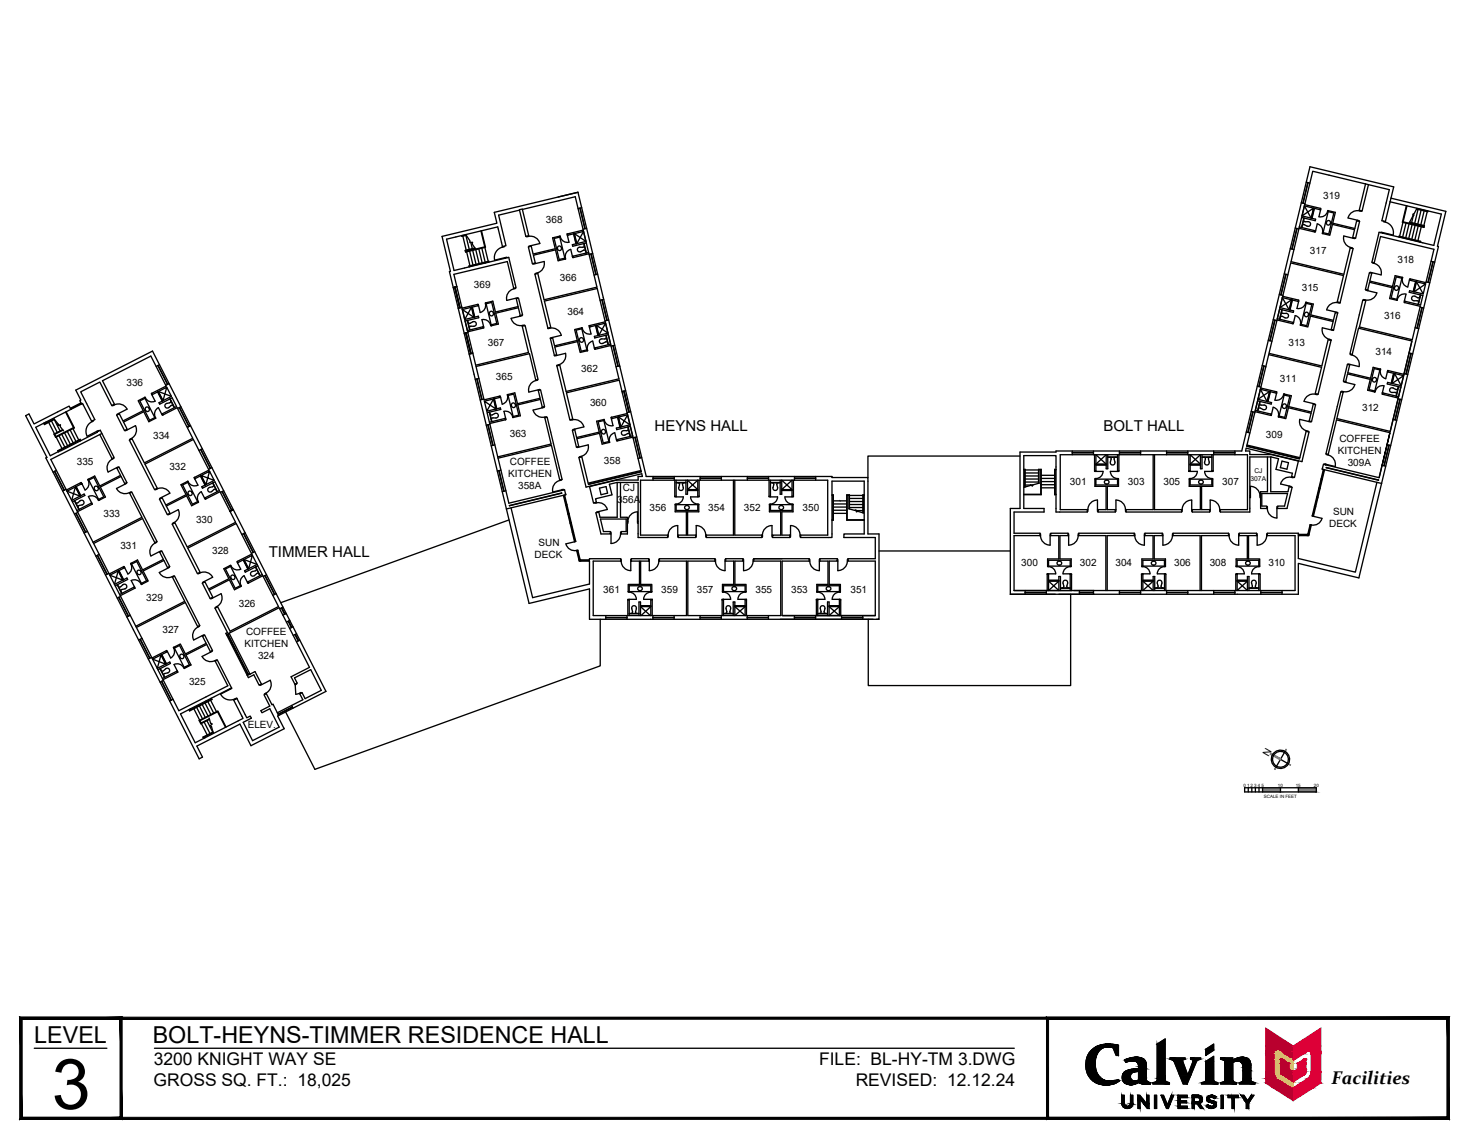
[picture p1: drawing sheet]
<svg xmlns="http://www.w3.org/2000/svg" width="279mm" height="216mm" viewBox="0 0 279 216" stroke-linecap="round" stroke-linejoin="round" font-family="sans-serif">
<defs><g id="words">
<text font-size="13.3" x="9.8" y="210.9">3</text>
<g font-size="4.4">
<text x="6.5" y="198.5">LEVEL</text>
<text x="29.1" y="198.5">BOLT-HEYNS-TIMMER RESIDENCE HALL</text>
</g>
<text font-size="3.5" x="253.3" y="206.2">Facilities</text>
<g font-size="3.3">
<text x="29.2" y="202.5">3200 KNIGHT WAY SE</text>
<text x="155.8" y="202.5">FILE: BL-HY-TM 3.DWG</text>
<text x="29.2" y="206.6">GROSS SQ. FT.: 18,025</text>
<text x="162.8" y="206.6">REVISED: 12.12.24</text>
</g>
<g font-size="2.9">
<text x="124.5" y="82">HEYNS HALL</text>
<text x="209.9" y="82">BOLT HALL</text>
<text x="51.1" y="106">TIMMER HALL</text>
</g>
<g font-size="1.9">
<text x="251.7" y="37.8">319</text>
<text x="103.8" y="42.4">368</text>
<text x="106.5" y="53.4">366</text>
<text x="249.1" y="48.4">317</text>
<text x="265.8" y="50.1">318</text>
<text x="90.1" y="54.8">369</text>
<text x="107.9" y="59.8">364</text>
<text x="247.6" y="55.3">315</text>
<text x="92.8" y="65.8">367</text>
<text x="245.1" y="65.9">313</text>
<text x="263.2" y="60.7">316</text>
<text x="110.6" y="70.8">362</text>
<text x="261.6" y="67.5">314</text>
<text x="24.1" y="73.5">336</text>
<text x="94.3" y="72.2">365</text>
<text x="112.2" y="77.3">360</text>
<text x="243.4" y="72.7">311</text>
<text x="29.1" y="83.4">334</text>
<text x="97" y="83.2">363</text>
<text x="240.8" y="83.3">309</text>
<text x="259.1" y="78.1">312</text>
<text x="14.6" y="88.4">335</text>
<text x="32.2" y="89.5">332</text>
<text x="97" y="88.5">COFFEE</text>
<text x="114.9" y="88.3">358</text>
<text x="254.4" y="86.3">KITCHEN</text>
<text x="254.7" y="84">COFFEE</text>
<text x="256.3" y="88.6">309A</text>
<text x="96.6" y="90.8">KITCHEN</text>
<text x="98.6" y="93.1">358A</text>
<text x="117.4" y="95.6">356A</text>
<text x="118.5" y="93.3">CJ</text>
<text x="203.5" y="92.3">301</text>
<text x="214.5" y="92.3">303</text>
<text x="221.3" y="92.3">305</text>
<text x="232.5" y="92.3">307</text>
<text x="19.7" y="98.4">333</text>
<text x="37.3" y="99.4">330</text>
<text x="123.5" y="97.2">356</text>
<text x="134.7" y="97.2">354</text>
<text x="141.5" y="97.2">352</text>
<text x="152.6" y="97.2">350</text>
<text x="252.8" y="100.3">DECK</text>
<text x="253.5" y="98">SUN</text>
<text x="22.9" y="104.4">331</text>
<text x="40.4" y="105.4">328</text>
<text x="101.7" y="106.2">DECK</text>
<text x="102.4" y="103.9">SUN</text>
<text x="194.2" y="107.7">300</text>
<text x="205.4" y="107.7">302</text>
<text x="212.2" y="107.7">304</text>
<text x="223.3" y="107.7">306</text>
<text x="230.1" y="107.7">308</text>
<text x="241.3" y="107.7">310</text>
<text x="114.7" y="112.7">361</text>
<text x="125.8" y="112.7">359</text>
<text x="132.5" y="112.7">357</text>
<text x="143.7" y="112.7">355</text>
<text x="150.5" y="112.7">353</text>
<text x="161.8" y="112.7">351</text>
<text x="27.8" y="114.3">329</text>
<text x="45.4" y="115.4">326</text>
<text x="30.9" y="120.4">327</text>
<text x="46.5" y="123.2">KITCHEN</text>
<text x="46.8" y="120.9">COFFEE</text>
<text x="49.1" y="125.4">324</text>
<text x="36" y="130.3">325</text>
<text x="47.1" y="138.4">ELEV.</text>
<text x="241.3" y="143.9" transform="rotate(-60 241.3 143.9)">N</text>
</g>
<g font-size="1.3">
<text x="238.6" y="90">CJ</text>
<text x="237.8" y="91.5">307A</text>
</g>
<g font-size=".9">
<text x="236.5" y="149.7">0</text>
<text x="237.2" y="149.7">1</text>
<text x="237.9" y="149.7">2</text>
<text x="238.5" y="149.7">3</text>
<text x="239.2" y="149.7">4</text>
<text x="239.9" y="149.7">5</text>
<text x="243" y="149.7">10</text>
<text x="246.4" y="149.7">15</text>
<text x="249.9" y="149.7">20</text>
<text x="240.4" y="151.7">SCALE IN FEET</text>
</g>
</g></defs>
<!-- layer: 0 -->
<g fill="none" stroke="#000" stroke-width=".25">
<path d="M236.7 149.8h13.7v.8h-13.7zM237.4 149.8v.8M238.1 149.8v.8M238.8 149.8v.8M239.5 149.8v.8M240.1 149.8v.8M243.5 144.4l1.5 .9M243.5 149.8v.8M244.4 142.9l-1.7 3.1M247 149.8v.8"/>
<circle cx="243.5" cy="144.4" r="1.51"/>
<circle cx="243.5" cy="144.4" r="1.74"/>
</g>
<g fill="#808080" stroke="#808080" stroke-width=".19">
<path d="M241.6 143.5l1.9 1.1 .1-.3zM241.7 143.2l1.9 1.1-2-.8z"/>
<path d="M244.6 142.5l-.2 .5zM244.6 142.5l-.2 .5z"/>
<path d="M245.1 145.3l.4 .2zM245 145.3l.5 .2z"/>
<path d="M242.6 145.9l-.1 .5zM242.6 145.9l-.1 .5z"/>
<path d="M247 149.8l3.4 .8v-.8zM247 149.8l3.4 .8h-3.4z"/>
<path d="M240.1 149.8l3.4 .8v-.8zM240.1 149.8l3.4 .8h-3.4z"/>
</g>
<!-- layer: A-WALL-FULL -->
<g fill="none" stroke="#000" stroke-width=".25">
<path d="M99.3 39.8l-.5 .1M109.9 36.6l13 54h35.3v.2h6.9v10.8h2.1v16.2h-.5M109.9 36.6l-15.9 3.8 .5 2.1-10.4 2.5 1.6 6.6-.2 .1 15.1 63.1 11.5-2.8v5.8h55.1M109.9 36.6l-3.7 .9M110.3 39.6l.9 3.9M110.4 39.6l.9 3.9M110.6 39.5l-.6 .2M247.5 38.6l.7 .1M248.1 39.2l1.3 2.3 .4-1.9-2.2 1.5zM248.1 39.2l3 .7M248.1 38.9l3 .7M248.4 34.7l.7 .1"/>
<path d="M248.7 34.7l-.9 4M248.8 34.7l-.9 4M249.9 39.6l-.5 1.9M249.9 39.6l-.4 1.9M250 39.6l-.5 1.9M251.1 39.6l.1 .1v.2h-.1zM251.2 39.9l-.3 1.3a1.36 1.36 0 0 0 1.6-1M259.7 35l-10-2.4-2.1 8.8M259.7 35l-1.2 5 .6 .1 1.2-5M259.7 35l.6 .1M260.3 35.1l3.9 1-1.4 5.9 .7 .1 .9-3.7M264.4 38.4l9.7 2.3-1.4 6-9.7-2.4"/>
<path d="M264.6 37.7l.5-2.2-15.9-3.8-13 54.1h-35.3v.2h-6.9v10.7h-1.8v16.3h54.7v-5.8l11.6 2.7 4.3-17.9M264.6 37.7l10.4 2.5-1.6 6.7h.2l-10.8 45.1M264.6 37.7l-.2 .7M267.5 39.1l-.8 3.2 4.1 1 .1-.4-2.8-.6M267.6 39.2l-.7 3 3.9 .9v-.1l-2.7-.6M269.4 39.8l2.2 .5v-.2M269.5 39.7l2 .4M269.5 39.6l-.6 1.1h-.2l.2 .3h-.1l-.8 1.4M269.7 39.8l-.6 2.7M270.3 40l-.6 2.6M86.5 54.6l.9 4M86.5 54.6l1 4"/>
<path d="M86.9 54.5l-.7 .2M87.8 58.4l-.7 .2M87.8 58.5l-.6 .1M88 44.9l.7 2.7M88.6 44.7l.8 1.1v.3h.5l-.1 .3 .6 .9M88.6 44.7l-.7 .1M88.6 44.8l.6 2.6M88.7 44.8l-.9 .2v-.2M88.8 47.9l.6 2.7M89.3 47.8l.7 2.6M89.5 46.1l.3 1.2M89.7 58.4l.5 1.9"/>
<path d="M89.8 58.4l.4 1.9M89.8 58.4l.5 1.9M89.9 47.6l.6 2.7M90.5 47.5l.6 2.6M90.8 57.9h.2v.2l-.1 .1zM90.8 57.9l-2.9 .7M90.9 58.2l-3 .7 2.2 1.5-.4-1.9-1.3 2.3 2.6-.6v.2l-2.5 .7M91.1 47.3l.6 2.7M91.5 43.9l.7 3.1-3.6 .8v-.1l1.8-.4M91.6 43.9l.7 3.1-3.7 1-.1-.4 1.8-.4M91.6 47.2l.7 2.7M92.2 47.1l.7 2.6"/>
<path d="M92.3 57.8a1.36 1.36 0 0 1-1 1.6l-.3-1.3M92.4 57.6l1.3-.3 .5 2.1 4.3-1.1-.3-1.5 .4-.1 .8 3.2-.6 .1M92.4 57.6h-.1v.2l1.2-.3 1 4-1.2 .3M92.4 57.6l1.1 4.4M92.9 49.9l-3.6 .8M93 49.9v-.2l-3.8 .9v.2M93.8 59.5a.39 .39 0 0 0-.6-.2 .39 .39 0 0 0 .1 .7 .39 .39 0 0 0 .6-.4l-.1-.1M95.6 46.9l-.9-3.7-9.8 2.3 1.5 6 9.7-2.4M95.6 46.9l.6-.2-1.4-5.8 4-.9 1.2 5 .6-.2-1.2-5 10-2.4 4.1 17.2-10 2.4-1.2-5-.6 .2 2.5 10.2M95.6 47a2.05 2.05 0 0 0-1.5 2.5M95.9 46.8v.1l-.3 .1v-.1M96.1 49l-2 .5"/>
<path d="M96.1 49.1l.7-.1 1.3 5.7-.4 .1M96.4 49v-.1l-.3 .1v.1M97.7 54.8l-1.2-5-10.2 2.4 4.2 17.3 10-2.5-1.2-5 .6-.1 2.4 10.3-.4 .1M97.7 54.9a1.81 1.81 0 0 0-1.3 2.2l2.1-.5v.1M98 54.8l.1 .1h-.4v-.1M98.2 56.7v.1M99.3 59.9v.2l-2.1 .5M100.5 44.9v.1l-.3 .1-.1-.2M100.5 45a1.83 1.83 0 0 1 2.2 1.3l-2.1 .5v.1M100.5 47l.5-.2 .4 1.5 4.2-1-.5-2.1 1.4-.3 .1 .2-1.2 .3 1 4 1.1-.3 .1 .2-1.4 .3-.5-2.1-4.2 1 .3 1.5-.5 .2zM100.9 46.7v.2M101.7 50.1v.1"/>
<path d="M102.2 52v-.1l-.4 .1 .1 .1M103.5 49.7a1.82 1.82 0 0 1-1.4 2.2M103.5 49.7l-2.1 .5v-.1M106.4 44.9l1.1 4.4M106.8 47.2a.39 .39 0 0 1-.5 .4 .39 .39 0 0 1-.2-.7 .39 .39 0 0 1 .7 .2v.1M108 44.5v.2M108 44.7l-.1 .1 .3 1.3a1.36 1.36 0 0 1-1.6-1M108.9 48.8l-.4-1.4a1.36 1.36 0 0 0-1 1.7M109 48.7v.3h-.1v-.2M109 48.7l-.1 .1M109.1 44.5l.4 1.9M109.1 44.5l.5 1.9"/>
<path d="M109.2 44.5l.5 1.9M110.9 43.8l-3.1 .7 .1 .3M111 44l-1.3 2.3-.4-1.9 2.2 1.5-.5-1.9-3 .7M111 46.3l.5 1.8M111.1 46.3l.4 1.8M111.1 46.7l-.1 .3h-.7a.45 .45 0 0 0-.5 .6 .45 .45 0 0 0 .7 .3l.6-.3 .3 .2M111.5 45.9l-2.6 .6v.3l2.6-.6M111.6 43.4l-.7 .2M112 48l-3 .7M112 48.3l-3 .7M112.4 48.3l.9 3.9M112.4 48.3l1 3.9"/>
<path d="M112.7 48.2l-.7 .2M113.7 52.2l-.7 .1M114.5 57l.9 4M114.5 57l1 3.9M114.8 56.9l-.7 .2M243.3 56l.7 .2M243.4 58.5l2.6 .6v.3l-2.6-.6M243.8 59.3l.1 .3h.7M243.8 58.9l-.4 1.8M243.9 58.9l-.5 1.8M243.9 56.6l-.5 1.9M243.9 56.6l1.3 2.3 .4-1.9-2.2 1.5"/>
<path d="M243.9 56.6l3 .7M244 56.4l2.9 .7M244.3 52.1l.7 .2M244.5 52.2l-.9 3.9M244.6 52.2l-.9 3.9M244.6 59.6a.45 .45 0 0 1 .5 .6 .45 .45 0 0 1-.7 .2M245.4 47.3l.7 .2M245.7 57l-.5 1.9M245.8 57.1l-.5 1.9M245.8 57.1l-.4 1.9M246.3 43.4l.7 .2M246.6 43.5l-.9 3.9"/>
<path d="M246.7 43.5l-.9 3.9M247 57.4v-.3h-.1v.2l.1 .1-.3 1.3a1.36 1.36 0 0 0 1.6-1M247.1 43.4l3 .7M247.1 43.2l-1.5 6.6 10 2.4 1.2-5 .6 .1-2.5 10.3-.6-.2 1.2-5-10-2.4-4.1 17.2 10 2.4 1.2-5 .6 .1M247.1 43.2l3 .7M247.6 41.4l-.5 1.8M247.6 41.1l2.6 .6v.3l-2.6-.6M247.7 42.9l.3-.2 .6 .3M248 41.8l.1 .3 .7 .1a.45 .45 0 0 1 .5 .5 .45 .45 0 0 1-.7 .3M248 41.5l-.4 1.8M248.1 59.8a.39 .39 0 0 0 .5 .4 .39 .39 0 0 0 .2-.7 .39 .39 0 0 0-.7 .2v.1M248.5 57.5l1.3 .3-.5 2.1 4.3 1 .4-1.5 .4 .2"/>
<path d="M248.5 57.5h-.1l-.1 .2 1.2 .3-1 4-1.1-.3-.1 .1 .1 .1M248.5 57.5l-1.1 4.4M250.1 43.9v.2l.1 .1v-.3M250.1 43.9h.1M250.2 43.9l.3-1.3a1.36 1.36 0 0 1 1 1.6M252.3 58.9l2.1 .5v.2M252.6 40l1.4 .4-.5 2.1 4.2 1 .3-1.5 .6 .1-.8 3.2-.5-.1 .3-1.5-4.2-1-.5 2.1-1.4-.4v-.2l1.2 .3 1-4-1.2-.3zM252.7 40.1l-1.1 4.3M253 42.5a.39 .39 0 0 1-.6 .1 .39 .39 0 0 1 .2-.6 .39 .39 0 0 1 .5 .4l-.1 .1M254.1 59.4v.1M254.4 59.6l-.8 3.2M254.5 57.6a1.82 1.82 0 0 0-2.2 1.3"/>
<path d="M254.6 57.5l-.1 .1 .4 .1v-.1M256.9 47.2v-.1l.4 .1-.1 .1M257.4 45.2v.1M257.7 45.3v.1l-2.1-.5a1.81 1.81 0 0 0 1.3 2.2M258.2 41.9l-.1 .1M258.6 40.1a1.81 1.81 0 0 0-2.2 1.4l2.1 .5v.1M258.6 40v.1l.3 .1 .1-.1M259.3 57.1v-.1l.4 .1v.1M259.8 55.1v.1l2.1 .5a1.83 1.83 0 0 1-2.2 1.3M260.6 51.9v-.1l2.1 .5M260.9 52l-.4 1.5 4.3 1 .6-2.1 1.3 .3-1.1 4.4M260.9 52l-.4-.1-.8 3.2 .5 .1"/>
<path d="M260.9 51.9v.1M261 49.9v.1l.3 .1 .1-.1M261.3 50.1a1.82 1.82 0 0 1 1.4 2.2M261.4 50l1.2-5 10.1 2.4-1.5 6.4-3-.7-.5 1.5a1.36 1.36 0 0 1-1-1.6M262.6 44.3l.1-.1h.3v.1M263 44.3l-.7-.1-1.4 5.7 .5 .1M263.2 42.1l-.1 .1h.4v-.1M263.5 42.2a2.05 2.05 0 0 1 1.5 2.5l-2-.5M265.8 57a1.36 1.36 0 0 1 1.6-1.1l-.3 1.4M266 54.9a.39 .39 0 0 1-.7 .1 .39 .39 0 0 1 .2-.6 .39 .39 0 0 1 .5 .4v.1M266.1 45.1v-.2l4.1 1v.2M266.2 45.1l3.9 .9"/>
<path d="M266.7 52.7v.3l-1.1-.3-1 4 1.2 .3-.1 .1-1.4-.3 .5-2.1-4.3-1-.4 1.6M266.8 42.3l-.6 2.6M267.2 57.6l2.9 .7-1.5 6.3-10-2.4 1.2-5-.6-.1-2.4 10.2 .4 .1M267.2 57.3h-.1l-.1 .2 .2 .1M267.2 57.3v.3M267.4 42.4l-.6 2.7M268 42.6l-.6 2.6M268.2 53.3l2.9 .7-2.1 1.5 .4-1.9 1.3 2.3 .4-1.9M268.2 53.1l-.1-.1v.3M268.6 42.7l-.7 2.7M268.8 41l-.3 1.3M268.9 40.7l-.1 .2"/>
<path d="M269.1 56.4a.45 .45 0 0 0-.6 .2 .45 .45 0 0 0 .4 .6h.7l.2 .3M269.2 56.4l.6 .3 .3-.3M269.2 42.9l-.7 2.6M269.3 53.6l-.5 1.9M269.4 53.6l-.5 1.9M269.7 43l-.6 2.6M270.1 58.4l.7 .2M270.2 56.1l-.5 1.8M270.2 56.1l-.4 1.8M270.3 43.1l-.6 2.7M270.4 58.5l-.9 3.9M270.5 58.5l-.9 3.9"/>
<path d="M270.7 55.9l-2.6-.6-.1 .3 2.6 .6-.4 1.8-3-.7M270.9 40.1l-.7 2.7M271.3 53.6l.6 .2M271.5 40.3l-.7 2.6M272.2 49.7l.7 .2M272.5 49.8l-.9 3.9M272.6 49.8l-1 3.9M10.2 79.6l.8 1v.3l.5-.1v.4l.6 .8M10.3 79.7l-1.8 .9-.1-.1M10.3 79.8l1.1 2.2M10.4 79.8l-2 1-.1-.3M12.5 78.4l1.5 2.9-3.4 1.7-.2-.4 1.6-.8"/>
<path d="M12.6 78.3l1.5 3.1-3.5 1.8-.3-.6 1.6-.9M13.5 77.9l-.3-.7-6.7 3.4-1-1.8-.6 .3 4 7.9-.2 .1 29.2 57.2 .6-.3-1.1-2.1 8.2-4.2 2.1 4.1 6.3-3.2-1.2-2.4 9.2-4.7-33-64.7-14.6 7.4 1 1.9-.2 .1 .3 .6 .2-.1 1.7 3.4M13.5 77.9l-6.7 3.4 2.8 5.4 1.9-1M13.5 77.6l.1 .2M15.3 76.7l.1 .2M15.3 76.8l-1.8 .9M15.4 76.6l-2 1.1M15.5 76.8l-2 1.1M17.7 80l.1 .1-.3 .1-.1-.1M21.7 76.9v.1l-.3 .2v-.1M21.7 77a1.82 1.82 0 0 1 2.5 .8l-2 1 .1 .1M22.2 79l.5-.3 .7 1.4 3.8-2-.9-1.9 1.3-.6 .1 .1-1.1 .6 1.9 3.6 1-.5 .1 .1-1.3 .7-1-1.9-3.8 2 .7 1.4-.5 .2z"/>
<path d="M22.6 78.7v.1M27.5 75.6l2 4M27.7 75.7a1.36 1.36 0 0 0 1.8 .6M28.3 77.6a.39 .39 0 0 0-.6 0 .39 .39 0 0 0 .3 .6 .39 .39 0 0 0 .4-.5l-.1-.1M28.9 74.8l2.7-1.4-2.9-5.7-9.2 4.7 2.3 4.5-.5 .3-2.3-4.5-3.7 1.8 2.7 5.3-.6 .3M28.9 74.8l.1 .2-.1 .1 .6 1.2M28.9 74.8l-.1 .1 .1 .2M29 75l2.7-1.3-.7 2.5-.9-1.7 2.5 .9M30 74.5l.9 1.8M30 69.5l1.9 3.6M30.1 69.5l1.8 3.6M30.1 74.5l.9 1.7"/>
<path d="M30.3 69.4l-.6 .3M30.8 78.8l-.7-1.3a1.36 1.36 0 0 0-.6 1.9M30.9 78.7l-.1 .1 .1 .2 .1-.1M30.9 78.7l.1 .2M31 78.9l2.7-1.3 3 5.8-9.2 4.7-2.4-4.6-.5 .2 4.8 9.4 .5-.2-2.3-4.6 9.2-4.7 2.9 5.8-2.7 1.4M31.7 73.7l.9 1.7M32.2 73l-.7 .3M32.3 75.9l.8 1.6M32.4 75.9l.8 1.6M32.5 76.2l-.1 .4-.7 .1a.45 .45 0 0 0-.3 .7 .45 .45 0 0 0 .7 .1M32.6 75.4l-2.4 1.2 .2 .3 2.3-1.2 .9 1.6-2.7 1.4M33 77.2l-.3-.1-.6 .4"/>
<path d="M34.1 77.5l1.8 3.6M34.1 77.5l1.9 3.6M34.4 77.4l-.6 .3M88.6 63.3l.9 4M88.6 63.3l1 4M88.9 61l.4 1.8M88.9 60.9l.5 1.9M89 63.2l-.7 .2M89 63.3l-.7 .1M89 61.3l.3 .2 .6-.3a.45 .45 0 0 1 .7 .3 .45 .45 0 0 1-.5 .6h-.7l-.1 .3M89.9 67.2l-.7 .2 .7-.2M90.7 72.1l.9 3.9"/>
<path d="M90.7 72.1l1 3.9M91.1 72l-.7 .2M91.9 62.2v.2l-2.9 .7M91.9 62.2l.1-.1v.3h-.1M91.9 62.2l-3 .7M92 75.9l-.7 .2M92.1 76.3l.5 1.9 1.3-2.3 .4 1.9zM92.6 78.2l2.6-.6v.3l-2.6 .6 .5 1.8 3-.7M93.1 78.4l.4 1.8M93.1 78.4l.5 1.8M93.2 78.7l.3 .3 .6-.3a.45 .45 0 0 1 .7 .2 .45 .45 0 0 1-.5 .6h-.7l-.1 .3M93.3 61.8a1.36 1.36 0 0 0-1.6-1l.3 1.3"/>
<path d="M93.3 61.8v.2h.2M93.9 75.9l.5 1.9M94 75.9l.4 1.9M94 75.9l.5 1.9M95.1 75.6l-3 .7M95.2 75.6l-.1-.3-.1 .1 .1 .2M95.2 75.6h-.1M96.1 79.6v.3M96.1 79.9l-3 .7 3.7 15.1 10.1-2.4M96.2 79.6h-.1M96.2 79.6v.2l-.1 .1M96.5 75.2a1.36 1.36 0 0 1-1 1.7l-.3-1.3"/>
<path d="M96.6 75l1 4.4M97.2 60.6a1.82 1.82 0 0 0 2.2 1.3M97.3 77.1a.39 .39 0 0 1 .5-.4 .39 .39 0 0 1 .1 .6 .39 .39 0 0 1-.6-.1M97.3 77.1v.1M97.5 79.3a1.36 1.36 0 0 0-1.7-1.1l.4 1.4M97.5 79.2l.1 .2M99 60.1l-.4-1.6-4.3 1.1 .5 2-1.3 .4M99.8 61.9l-.1-.1-.3 .1v.1M101.4 78a1.82 1.82 0 0 0 2.2 1.3M101.9 72.3l-1.2-5-10.2 2.4 1.6 6.4 2.9-.7M101.9 72.4a1.81 1.81 0 0 0-1.3 2.2l2.1-.5v.1M102.2 72.2l.1 .1-.4 .1v-.1"/>
<path d="M102.4 74.2v.1M103 77.5l.6-.1-.8-3.2-.4 .1 .3 1.5-4.3 1-.5-2.1-1.4 .4v.1l1.2-.2 1 4-1.2 .2M103.2 77.6l-.4-1.6-4.3 1 .5 2.1-1.4 .3M103.5 77.4v.1l-2.1 .5M103.6 79.5l.5-.1 2.8 11.8-.4 .1M103.6 79.5l1.2 5-10.1 2.4M103.9 79.4v-.1h-.3v.2M104.2 62.4l.6-.1-1.3-5 10.1-2.4 4.1 17.2-10 2.4-1.2-5-.6 .1M104.5 62.3l.1 .1-.4 .1v-.1M104.6 62.4a1.83 1.83 0 0 1 2.2 1.4l-2.2 .5 .1 .1M105 64.2v.1M105.8 67.5v.1"/>
<path d="M105.9 69.6l2.5 10.3 .5-.2-1.2-5 10.1-2.4 4.1 17.2-10 2.4-1.2-5-.6 .1 1.4 5.7 10.6-2.6 .1 .5h-.8v.7h-4.1l-5.2 1.3 .8 3.1 .5-.2-.1-.6 3.1-.8-.5-2 1.4-.3h4.1v10.4h5.6v-.4h-5.2v-10.5h35.6v10.5h-5.1M106.3 69.5l-.1-.1-.3 .1v.1M107.6 67.2a1.82 1.82 0 0 1-1.4 2.2M107.6 67.2l-2.1 .5-.1-.1M108.8 79.7l.1 .2h-.4v-.1M108.9 79.9a1.83 1.83 0 0 1 2.2 1.3l-2.1 .5v.1M110.6 62.4l-1.3 .3 .5 2.1-4.3 1-.4-1.5-.4 .1 .7 3.2M110.6 62.4l.2 .1-1.2 .3 .9 4 1.2-.3v.2M110.6 62.4l1.1 4.3M111 64.5a.42 .42 0 0 1-.5 .6 .42 .42 0 0 1-.3-.6 .42 .42 0 0 1 .7-.2l.1 .2M111.7 66.7l-1.4 .3-.5-2-4.3 1 .4 1.5-.5 .1M112.2 61.9l-.2 .1 .1 .2"/>
<path d="M112.2 61.9v.3M112.2 62.2h-.1l.3 1.3a1.37 1.37 0 0 1-1.6-1M113.1 66.2l-.4-1.3a1.36 1.36 0 0 0-1 1.6M113.2 66.2v.2l-.1 .1v-.3M113.2 66.2h-.1M113.3 61.9l.4 1.9M113.3 61.9l.5 1.9M113.4 61.9l.4 1.9M114.8 79.8l.2 .2-1.2 .2 .9 4.1 1.2-.3 .1 .1-.2 .1M114.8 79.8l-1.3 .3 .5 2.1-4.3 1-.4-1.5M114.8 79.8l1 4.4M115.1 61.2l-2.9 .7"/>
<path d="M115.2 61.5l-1.3 2.3-.5-1.9 2.2 1.5-.4-1.9-3 .7M115.2 63.8l.5 1.8M115.3 63.8l.4 1.8M115.3 64.1l-.1 .3-.7 .1a.45 .45 0 0 0-.5 .5 .45 .45 0 0 0 .7 .3M115.6 65.2l-.3-.2-.6 .3M115.6 63.4l-2.5 .6v.3l2.6-.6M115.8 60.9l-.7 .1M116.1 65.5l-2.9 .7M116.2 65.7l-3 .7M116.3 79.4h-.1l.1 .3M116.3 79.4l.1 .2M116.4 79.6l-.1 .1 .3 1.3a1.36 1.36 0 0 1-1.6-1"/>
<path d="M116.6 65.8l.9 3.9M116.6 65.7l1 4M116.9 65.7l-.7 .1M117.5 79.4l.4 1.9M117.5 79.4l.5 1.9M117.6 79.3l.4 1.9M117.6 79.3l.5 1.9 1.3-2.3 .4 1.9zM117.9 69.6l-.7 .2M118.6 74.4l1 4M118.7 74.4l1 4M119 74.3l-.7 .2M119.3 78.7l-3 .7"/>
<path d="M119.4 78.9l-3 .7M120 78.3l-.7 .2M238 78.3l.7 .1M238.3 78.3l-1 4M238.3 78.3l-.9 4M238.7 78.3l3 .7M238.8 78.1l2.9 .7M239.1 73.5l.7 .1M239.3 76l2.6 .6-.1 .3-2.6-.6M239.6 76.7l.1 .3 .7 .1M239.6 76.3l-.4 1.9M239.7 76.4l-.5 1.8"/>
<path d="M239.7 74.1l1.3 2.3 .5-1.9-2.2 1.5M239.7 74.1l3 .7M239.7 74.1l-.4 1.9M239.8 73.8l2.9 .7M240.1 69.5l.7 .2M240.4 69.6l-1 3.9M240.4 69.6l-.9 3.9M240.4 77a.45 .45 0 0 1 .5 .6 .45 .45 0 0 1-.7 .3l-.6-.3-.3 .2M241.2 64.7l.7 .2M241.5 74.5l-.4 1.9M241.6 74.5l-.5 1.9M241.6 74.5l-.4 1.9"/>
<path d="M241.7 78.8v.2h.1v-.2M241.7 78.8h.1M241.8 78.8l.4-1.3a1.36 1.36 0 0 1 1 1.6M242.2 60.8l.7 .2M242.5 60.9l-1 3.9M242.5 60.9l-.9 3.9M242.7 74.5h.2l-.1 .3h-.1zM242.8 74.8l-.3 1.3a1.36 1.36 0 0 0 1.6-1M242.9 60.9l3 .7M242.9 60.6l3 .7M243.2 79.3l1.4 .3 .5-2 4.3 1-.4 1.5M243.5 60.4l.3-.2 .6 .3"/>
<path d="M244.3 75l1.3 .3-.5 2 4.3 1.1 .4-1.5 .4 .1-.8 3.2-.4-.1M244.3 75l-.1-.1-.1 .2 1.2 .3-.9 4-1.2-.3v.2M244.3 75l-1.1 4.3M244.7 77.4a.39 .39 0 0 1-.7 .2 .39 .39 0 0 1 .1-.7 .39 .39 0 0 1 .6 .4v.1M245.9 61.3v.3h.1v-.2M245.9 61.3l.1 .1M246 61.4l.3-1.4a1.36 1.36 0 0 1 1 1.7M247.4 61.9l1.4 .3 .4-2.1 4.4 1.1-.4 1.5 .4 .1M249.8 76.8v.1M250.2 75a1.81 1.81 0 0 0-2.2 1.3l2.1 .6v.1M250.3 74.9l-.1 .1 .3 .1 .1-.1M251.5 62.4a1.82 1.82 0 0 0 1.4 2.1"/>
<path d="M251.5 62.4l2.1 .5v-.2M252.8 64.7l.1-.2 .3 .1v.1M253.2 64.7l-2.5 10.3-.6-.1 1.3-5-10.1-2.4-4.2 17.3 10.1 2.4M253.3 62.7v.1M255.1 74.5l.1-.1 .3 .1v.1M255.5 74.6l-.5-.1-.7 2.8-2.1 9 .4 .1M255.5 74.6l-1.2 5 10.1 2.5M255.6 72.5v.1l2.1 .6a1.83 1.83 0 0 1-2.2 1.3M255.9 72.7l.4-1.6 4.3 1.1-.5 2 1.3 .4M256.4 69.3v-.1l2.1 .5M256.7 69.3v.1M256.9 67.4l-.1 .1h.4v-.1"/>
<path d="M257.2 67.5a1.82 1.82 0 0 1 1.3 2.2M257.2 67.4l1.2-5 10.1 2.5-4.1 17.2M261 72.2a.4 .4 0 0 1 .5-.4 .4 .4 0 0 1 .3 .6M261 72.2a.39 .39 0 0 0 .3 .5 .39 .39 0 0 0 .5-.3M262.5 70.2l-1.3-.3-.5 2-4.4-1 .4-1.5-.4-.1-.8 3.2 .6 .1M262.5 70.2l.1 .2-1.2-.3-1 4 1.2 .3-.2 .2M262.5 70.2l-1.1 4.4M262.6 70.4a1.36 1.36 0 0 0 1 1.6l.3-1.3M262.9 74.7v.3h.1v-.2M262.9 74.7l.1 .1M263 75l2.9 .7-1.5 6.4M263 74.8l3 .7"/>
<path d="M263.2 73.4a1.36 1.36 0 0 0-1.6 1M263.2 73.4l-.3 1.3M263.9 70.7h.1M264 70.7l3 .8M264.1 70.5l2.9 .7M264.1 70.5h-.2v.2M264.1 70.5l-.1 .2M265 79.8l.7 .1M265.1 71l-.5 1.9M265.1 71l-.4 1.9M265.2 71l-.5 1.9M265.9 73.9l-.3 .2-.6-.3a.45 .45 0 0 0-.7 .3 .45 .45 0 0 0 .5 .6h.6l.2 .3"/>
<path d="M265.9 75.9l.7 .1M266 73.5l-.5 1.9M266 73.6l-.4 1.8M266.3 75.9l-1 4M266.3 76l-.9 3.9M266.5 73.4l-2.6-.7v.3l2.5 .7M267 71.5l-2.2 1.5 .4-2 1.3 2.4M267 71.5l-.5 1.9M267.1 71.1l.6 .1M268 67.1l.7 .2M268.3 67.2l-.9 3.9M268.4 67.2l-.9 4"/>
<path d="M269.2 62.3l.6 .2M9.3 80.3l1.1 2.2M9.8 80.1l1.1 2.1M10.4 89.7l1.8 3.6M10.4 89.6l1.8 3.6M10.7 83.2l1.1 2.1M10.7 89.5l-.6 .3M11.2 82.9l1.1 2.2M11.5 85.8l7.6-4 2.6 5.2-.4 .2M11.7 82.6l1.2 2.2M12.3 82.3l1.1 2.2M12.6 93.1l-.7 .3"/>
<path d="M12.8 82.1l1.1 2.1M13.3 81.8l1.1 2.2M13.9 81.5l1.1 2.2M14.1 95.3l.9 1.6M14.2 95.2l.8 1.7M14.4 95.6l.2 .1 .2-.1M14.4 92.6l.9 1.8M14.4 97.7l1.9 3.6M14.4 92.6l.9 1.7M14.5 97.6l1.8 3.6M14.5 92.6l.9 1.7M14.8 97.5l-.6 .3"/>
<path d="M14.8 95.6l.4-.3a.45 .45 0 0 1 .7 .1 .45 .45 0 0 1-.3 .6l-.6 .2-.1 .4M15.3 83.9l-.1-.2-4.1 2.1 .1 .1M15.3 91.8l-2.7 1.4M15.4 83.8l-.1-.2-4.3 2.1 .1 .3M15.5 92.1l-2.8 1.3 2.5 1-.9-1.8-.7 2.6 2.4-1.2 .1 .2-2.3 1.3M16.8 91.4a1.36 1.36 0 0 1-.6 1.8l-.6-1.2-.1 .1-.2-.3h.2l.1 .2M16.8 91.2l1.2-.6 1 1.8 3.9-2-.7-1.3 .4-.2 1.5 2.9-.4 .2M16.8 91.2v.2l1.1-.6 1.8 3.7-1.1 .5 .2 .2M16.8 91.2l2 4M17.3 95.7l-2.7 1.4M17.5 95.9l-2.8 1.4M17.5 80.2a2.05 2.05 0 0 0-.9 2.8l1.8-.9"/>
<path d="M17.9 93a.39 .39 0 0 1 .5-.5 .39 .39 0 0 1 .2 .6 .39 .39 0 0 1-.6 0l-.1-.1M18.6 95a1.35 1.35 0 0 0-1.8-.5l.6 1.2h-.1l.2 .2h.1l-.2-.2M18.8 82l-.1-.1-.3 .2h.1M19 82.7l2.3 4.5M19.4 82.5l-9.7 4.9 24.3 47.8 9.3-4.7-2.4-4.7M21.4 87.3a1.82 1.82 0 0 0-.8 2.5l1.9-1v.1M21.6 87.1l.1 .1-.3 .1-.1-.1M22.2 89v.1M23.7 92l-.7-1.4-3.9 2 1 1.9-1.3 .7M23.7 92l.1 .1M23.8 81.9l2-.9a1.82 1.82 0 0 1-.8 2.4M24 91.8l.1 .1-1.9 1a1.82 1.82 0 0 0 2.4 .8"/>
<path d="M24.1 81.7l.1 .1M24.7 93.8l.4-.2 4.8 9.4-.5 .2M24.7 93.8l2.3 4.6-9.3 4.7M25 93.7l-.1-.1-.3 .1 .1 .1M25 83.5v-.1l-.3 .2v.1M29.8 92.9l.1 .1-.3 .2-.1-.1M29.9 93a1.82 1.82 0 0 1 2.4 .8M30.7 94.6v.1M30.8 94.7l-.5 .3 1.5 2.9 .5-.3-.7-1.3 3.9-2 .9 1.9 1.3-.6M30.8 94.7l.7 1.4 3.9-2-1-1.9 1.3-.7 .1 .2-1.1 .6 1.9 3.6 1.1-.5M31.9 97.8l.1 .1 1.9-.9a1.82 1.82 0 0 1-.8 2.4M32.2 97.7l.1 .1"/>
<path d="M32.3 93.8l-1.9 1v.1M33.2 99.5l-.1-.1-.3 .1 .1 .2M35.6 91.6l2.1 4M36.2 81l-.6 .3 .6-.3M37 90.8l.1 .2M37 90.8l-.1 .1 .1 .2M37 91.1l.6 1.2a1.36 1.36 0 0 1-1.8-.6M37.1 91l-.1 .1M37.7 95.4l.1 .1-.1 .1M38.1 90.5l.9 1.8M38.2 90.5l.9 1.8M38.2 85.5l1.8 3.6"/>
<path d="M38.2 90.5l.9 1.7M38.5 85.4l-.7 .3M38.9 94.8l-.6-1.3a1.36 1.36 0 0 0-.6 1.9M39 94.7l-.1 .1 .1 .2 .1-.1M39 94.7l.1 .2M39.1 94.9l2.7-1.4 3 5.9-9.2 4.6-2.3-4.5-.5 .2 4.7 9.4 .6-.2-2.4-4.6 9.2-4.7 8.1 15.8-9.2 4.7-2.4-4.7-.5 .3 2.4 4.6M39.9 89.6l.8 1.8-2.4-.9 .9 1.7 .7-2.6-2.8 1.4M40.3 89l-.6 .3M40.4 92.6l-.5 .1a.45 .45 0 0 0-.3 .7 .45 .45 0 0 0 .7 .1l.5-.4 .3 .1M40.4 91.9l.9 1.6M40.5 91.9l.8 1.6M40.6 92.2v.2l-.2 .2"/>
<path d="M40.7 91.4l-2.3 1.2 .1 .3 2.4-1.2 .8 1.6-2.7 1.4M42.2 93.5l1.9 3.6M42.3 93.5l1.8 3.6M42.5 93.4l-.6 .3M44.4 96.9l-.6 .4 .6-.4M92.8 80.8l.9 3.9M92.8 80.8l1 3.9M93.2 80.7l-.7 .2M94.1 84.6l-.7 .2M94.9 89.5l.9 4M94.9 89.5l1 3.9M95.3 89.4l-.7 .2"/>
<path d="M96.2 93.4l-.7 .1M96.8 98.9l-43.4 15.7M96.9 96.2l9.9-2.4zM97.2 96.6l4.1 17.1 10.8-2.6v-4.4h-1.9l-.5-2 .2-.1 .4 1.9h1.8v-.2h5.9v.4M104.9 84.7l1.6 6.6M104.9 84.7l-10.2 2.5M106.5 91.4a1.81 1.81 0 0 0-1.4 2.2l2.1-.5 .1 .1M106.8 91.2v.1l-.3 .1v-.1M106.9 93.2v.1M106.9 93.3h.1M106.9 93.3l.5-.1 .2 .9M107.2 94.2l2.1 8.9"/>
<path d="M107.3 94.3l.4 1.6M107.4 94.2l2.1 8.8-1.9 .4a1.69 1.69 0 0 0 2.1 1.3M107.4 94.3h-.2M107.5 93.9l.1 .2M107.6 94.1l-11.3 2.7M107.7 96l.4 1.7M107.8 95.9l-.2 .1M107.8 96l-.2 .1M108.1 97.8l.4 1.6M108.2 97.7h-.2M108.2 97.8h-.2M108.6 99.5l.4 1.7"/>
<path d="M108.6 99.4l-.2 .1M108.7 99.5l-.3 .1M109.3 81.6v.1M109.3 81.7l-.4 .1 .7 3.2 .5-.1-.4-1.5 4.3-1 .5 2.1 1.3-.3M109.7 85l.1 .1 2.1-.5a1.83 1.83 0 0 1-1.4 2.2M110.1 84.9v.1M110.6 86.9l-.1-.1-.3 .1v.1M111.9 92.1l10.1-2.3-10.1 2.4M113.4 95.5l.1 .2h-.4v-.1M113.5 95.7a1.7 1.7 0 0 1 2 1.2l-1.6 .4M113.9 97.4v-.1l-.4 .1 .1 .1M114 92.9l1.3-.3 .3 1.2-1.3 .3z"/>
<path d="M117.3 83.6l.1 .3h-.1l-.4-1.6a1.36 1.36 0 0 0-1 1.7M117.3 83.6l-.1 .1M117.4 91.8v6.6h-3.3l-.2-1-.6 .1 1 4.1h1.8v-.5h-1.3l-.6-2.4h4.9v2.4h-1v.5h1.2v-3.2h-1.3v-6.6M119.3 99.2h.1v.3h-.1M119.4 81.2l.4 1.8M119.4 99.2a1.82 1.82 0 0 1 1.9-1.8v2.1h.1M119.5 81.2l.4 1.8M119.5 81.6l-.2 .3h-.7a.45 .45 0 0 0-.4 .6 .45 .45 0 0 0 .7 .2l.6-.3 .3 .3M119.8 80.8l-2.6 .6 .1 .3 2.6-.6M120.3 82.9l-3 .7M120.4 83.2l-3 .7M120.8 83.2l.9 3.9"/>
<path d="M120.8 83.2l1 3.9M121.1 83.1l-.7 .2M121.3 99.2h.1M122 87l-.6 .2M124.2 91h4M124.2 90.9h4M124.2 90.6v.7M128.2 90.6v.7M128.3 94.4v.1h.3v-.1M128.3 94.4h.3M128.3 91.3v3.1M128.6 94.5h1.4a1.36 1.36 0 0 1-1.4 1.4"/>
<path d="M128.6 91.8h1.9M128.6 91.3v3.1M128.9 100a1.82 1.82 0 0 0-1.8 1.8M128.9 100v2.1h.1M129 91.8l.2 .3-.1 .6a.45 .45 0 0 0 .4 .6 .45 .45 0 0 0 .5-.6l-.2-.6 .3-.3M130.5 91.3v2.7h.3v-2.7l1.9 1.8h-1.9l1.9-1.8v3.1M130.6 96.2a.39 .39 0 0 0-.4 .3 .39 .39 0 0 0 .4 .4M130.6 96.2a.4 .4 0 0 1 .5 .4 .4 .4 0 0 1-.5 .3M130.8 93.3h1.9M130.8 93.2h1.9M131.3 94.5a1.36 1.36 0 0 0 1.4 1.4M132.4 100a1.82 1.82 0 0 1 1.8 1.8"/>
<path d="M132.4 100v2.1h-.1M132.9 96l-.2-.1v1.2h-4.1v-1.2h-.2v.1M132.9 96v1.4h-2.1v4.4h1.5v.4h-3.3v-.4h1.5v-4.4h-2.1v-1.4M132.9 96h-4.5M133 94.4h-.3v.1h-1.3M133 94.4v.1h-.3M133 91.3v3.1M133.2 91h4M133.2 90.9h4M133.2 90.6v.7M137.2 90.6v.7M139.5 91.3v10.5h-5.1"/>
<path d="M139.8 91.3v10.5h5.1M142.1 91h4.1M142.1 90.6v.7M142.1 90.9h4.1M146.2 90.6v.7M146.3 94.4v.1h.2v-.1M146.3 91.3v3.1M146.3 94.4h.2M146.3 96v1.4h2.2v4.4h-1.6v.4h3.3v-.4M146.5 91.8h1.9M146.5 94.5h1.4a1.36 1.36 0 0 1-1.4 1.4M146.5 91.3v3.1"/>
<path d="M146.8 100a1.82 1.82 0 0 0-1.8 1.8M146.8 100v2.1h.1M146.9 91.8l.3 .3-.2 .6a.45 .45 0 0 0 .5 .6 .45 .45 0 0 0 .4-.6l-.2-.6 .3-.3M148.4 91.3v2.7h.3v-2.7l1.9 1.8h-1.9l1.9-1.8v3.1M148.7 93.3h1.9M148.7 93.2h1.9M150.4 100a1.82 1.82 0 0 1 1.8 1.8M150.4 100v2.1h-.2M150.6 94.5h-1.3a1.36 1.36 0 0 0 1.3 1.4M150.6 94.4v.1h.3v-.1M150.6 94.4h.3M150.8 96l-.1-.1v1.2h-4.2v-1.2h-.2v.1"/>
<path d="M150.8 96v1.4h-2.1v4.4h1.7M150.8 96h-4.5M150.9 91.3v3.1M151.1 91h4M151.1 90.6v.7M151.1 90.9h4M155.1 90.6v.7M158.2 94.2h.2v4.7h-.2M158.2 94.1h.3v4.9h-.3M158.5 95.9h2.5M158.5 96.5h2.5M158.5 97.1h2.5"/>
<path d="M158.5 97.7h2.5M158.5 95.3h2.5M161.4 96.8l1.1 .3 .3-.1 .1 .4 .2-.1 1.2 .3M161.5 96.8v-2.6h-.4v4.7h3.3M161.6 96.8v-2.7h-.6v4.9h3.4M161.6 96h2.5M161.6 96.5h2.5M161.6 94.2h2.5M161.6 94.8h2.5M161.6 95.4h2.5M162.8 97.1h1.3M164.4 94.2h-.2v3.4"/>
<path d="M164.4 94.1h-.3v3.4M194 86.8h-28.9v4M194.7 89.4h.2v3.3M194.7 89.3h.3v3.3M195 92.3h1M195 89.4h2.5M195 90h2.5M195 90.5h2.5M195 91.1h2.5M195 91.7h2.5M196.1 92.3h.3M197.5 91.9v-2.6h.5v4.8h-3.3"/>
<path d="M197.6 91.9v-2.5h.4v4.6h-3.3M197.7 91.9l-1.2 .3-.2 .3-.3-.3-.1 .2-1.1 .3M198 90.4h2.6M198 91h2.6M198 91.6h2.6M198 92.2h2.6M198 92.8h2.6M200.9 89.4h-.2v4.6h.2M200.9 89.3h-.3v4.8h.3M203.9 86.1h4.1M203.9 85.8v.7M206.8 96.9v.5h-5.9v-10.7h-6.2v10h3.9v.7h-5.7v4h4.9v.5"/>
<path d="M206.8 96.9h.1v.4h-.1M206.8 96.9h-5.1v-10.4h35.6v10.4h-5.2M206.9 96.9a1.82 1.82 0 0 1 1.8-1.8v2.2h.1M208 85.8v.7M208.2 89.6h.2v.1h-.2zM208.2 86.5v3.1M208.2 91h.2v1.3h4.2v-1.3h.1v1.5h-2.1v4.4h1.5v.5h-3.3v-.5h1.6v-4.4h-2.2zM208.2 91.1h4.5M208.4 89.7h1.4a1.36 1.36 0 0 1-1.4 1.3M208.4 88.5h2M208.4 88.4h2M208.4 88.3h2"/>
<path d="M208.7 96.9h.1M210.7 86.9h1.9M210.7 87h1.9M210.7 86.5v2.7h-.3v-2.7l-2 1.8h2l-2-1.8v3.1M211.1 87l.2 .1v.2M212.1 96.9h.1M212.2 87l-.3 .2 .2 .7a.45 .45 0 0 1-.5 .6 .45 .45 0 0 1-.4-.6l.1-.6M212.6 89.7h-1.4a1.36 1.36 0 0 0 1.4 1.3M212.6 89.6v.1h.2v-.1M212.6 89.6h.2M212.6 86.5v3.1M212.8 86.5v3.1"/>
<path d="M212.9 86.1h4M212.9 85.8v.7M214.1 96.9a1.82 1.82 0 0 0-1.9-1.8v2.2h-.1M214.2 96.9v.5h10.5v-.5M214.2 96.9h-.1v.4h.1M216.9 85.8v.7M219.3 86.5v10.4h-5.1M219.6 86.5v10.4h5.1M221.9 86.1h4M221.9 85.8v.7M224.7 96.9h.1v.4h-.1M224.8 96.9a1.82 1.82 0 0 1 1.9-1.8v2.2h.1"/>
<path d="M225.9 85.8v.7M226.1 89.6h.3v.1h-.3zM226.1 86.5v3.1M226.2 91.1h4.5M226.4 89.7h1.3a1.36 1.36 0 0 1-1.3 1.3M226.4 88.5h1.9M226.4 88.4h1.9M226.4 88.3h1.9M226.7 96.9h.1M228.6 86.5v2.7h-.3v-2.7l-1.9 1.8h1.9l-1.9-1.8v3.1M228.6 86.9h1.9M228.6 87h1.9"/>
<path d="M229 87l.2 .1 .1 .2M229.3 87.3l-.2 .6M230.1 96.9v.5h-3.3v-.5h1.5v-4.4h-2.1v-1.5h.2v1.3h4.1v-1.3h.2v1.5h-2.2v4.4h1.7M230.1 87l-.3 .2 .2 .7a.45 .45 0 0 1-.5 .6 .45 .45 0 0 1-.4-.6M230.5 89.7h-1.4a1.36 1.36 0 0 0 1.4 1.3M230.5 89.6v.1h.2v-.1M230.5 86.5v3.1M230.5 89.6h.2M230.7 86.5v3.1M230.8 86.1h4.1M230.8 85.8v.7M232 96.9a1.82 1.82 0 0 0-1.8-1.8v2.2h-.1"/>
<path d="M232.1 96.9h-.1v.4h.1M234.9 85.8v.7M237 82.2l.7 .1M237.1 84.9l10.1 2.4M237.2 84.7l10 2.4 1.2-5 .6 .1-1.4 5.6-10.6-2.5-.1 .5h.8v.7h4.1l5.2 1.2-.8 3.1-.6-.1 .2-.7-3.1-.7 .5-2-1.4-.4h-4.1v10.5h-5.6v-.5M237.7 94.3h.1M239.6 94.3a1.8 1.8 0 0 0-1.8-1.8v2.2h-.1M239.8 94.3h-.2v.4h.2M240.9 96.4h.2v.3h-.2M241.1 86.9v6.6h-1.3v3.2h1.1M241.7 86.9v6.6h3.3l.2-.9M242.9 96.7h.1"/>
<path d="M243 96.4h-.1v2.1a1.82 1.82 0 0 1-1.9-1.8M243.8 87.7l1.3 .3-.3 1.2-1.3-.2zM245.2 92.6l.6 .1-1 4h-1.8v-.4h1.3l.6-2.4h-4.9v2.4h.9v.4M245.2 92.6v-.1h.4l-.1 .1M245.6 90.8a1.7 1.7 0 0 0-2 1.3l1.6 .4M245.6 90.7v.1l.4 .1v-.1M248.5 82.1l.1-.1h.3v.2M249 80.1v.1M249.2 99.9l.2 .1M249.3 99.9l-.4 1.7M249.3 80.2v.1l-2.1-.5a1.81 1.81 0 0 0 1.4 2.2M249.4 99.9l-.5 2h-2"/>
<path d="M249.4 99.9l-.2-.1-.5 1.9h-1.8M249.6 98l.2 .1M249.8 98.2l1.6 .4a1.69 1.69 0 0 1-2 1.2M250 96.4l.2 .1M250 96.3l.2 .1M250.1 96.4l-.4 1.7M250.4 94.7h.2M250.4 94.6h.3M250.5 94.7l-.4 1.6M250.8 92.9l.3 .1M250.9 92.8l.2 .1M251 92.9l-.5 1.7"/>
<path d="M251.3 91.2h.2M251.3 91l.2 .1M251.4 91.2l-.4 1.6M251.5 89v.2l11.3 2.8M251.7 89.4l.2 .1M251.7 89.3l-2.1 8.9h.2M251.8 89.4l-.4 1.7M251.8 88.3v-.1l2.1 .5M251.9 89.4l-2.1 8.8M252.1 88.4l10.2 2.5 2.1-8.6-1.6 6.4M252.1 88.4h.1M252.1 88.4l-.4-.1-.2 1"/>
<path d="M252.2 88.3l-.1 .1M252.3 88.9l9.9 2.4zM252.3 86.4v.1l.3 .1v-.2M252.6 86.5a1.82 1.82 0 0 1 1.3 2.2M261.9 91.7l-4.1 17.1-10.9-2.6v-4.8h-5.9v.5M262.8 88.9l-.5 1.9M262.9 88.5l.7 .2M263.8 84.6l.7 .2M264.2 84.7l-1 3.9M264.2 84.7l-.9 3.9M264.4 82.3l-10.2-2.4-1.6 6.5M16.6 101.1l-.6 .3"/>
<path d="M18.5 105.6l1.8 3.6M18.6 105.6l1.8 3.6M18.9 105.5l-.7 .3M20.7 109.1l-.6 .3M22.3 111.2l.8 1.7M22.3 111.2l.9 1.7M22.5 111.5l.3 .2 .6-.5a.45 .45 0 0 1 .7 .2 .45 .45 0 0 1-.3 .6l-.7 .2-.1 .3M22.6 108.6l.9 1.7-1-1.7M22.6 113.6l1.8 3.6M22.6 108.5l.9 1.8M22.6 113.6l1.9 3.6M22.9 113.5l-.6 .3"/>
<path d="M23.5 107.8l.1-.1 .1 .3h-.1zM23.5 107.8l-2.7 1.4M23.6 108l-2.7 1.4 2.5 1-.9-1.8-.7 2.6 2.3-1.2 .2 .2-2.4 1.2M23.7 108l.6 1.2M24.8 117l-.7 .4M24.9 107.4a1.36 1.36 0 0 1-.6 1.8M24.9 107.1l-.1 .1 .1 .2 1.1-.6 1.9 3.7-1.1 .5 .2 .1M24.9 107.1l2.1 4M25.5 111.7l.1-.1 .1 .3h-.1zM25.5 111.7l-2.7 1.4M25.6 111.9l-2.7 1.4M26.8 111a1.36 1.36 0 0 0-1.8-.6l.6 1.2"/>
<path d="M29.4 103.2l-2.3-4.6-9.3 4.8M29.5 103.3a1.82 1.82 0 0 0-.8 2.5l1.9-1 .1 .1M29.7 103.1l.1 .1-.3 .1-.1-.1M30.3 104.9l.1 .1M30.4 105l.4-.2 1.5 3-.4 .2M30.4 105l.7 1.4-4 2-.9-1.9-1.3 .6M31.9 108l-.7-1.4-4 2 1 1.9-1.2 .6M31.9 108v.1M32.2 107.8v.1l-1.9 1a1.82 1.82 0 0 0 2.4 .8M32.8 109.8l.4-.2 4.8 9.4-.4 .2M32.8 109.8l2.3 4.6-9.3 4.7M33.1 109.6v-.1l-.4 .2 .1 .1"/>
<path d="M37.6 119.2l-2.3-4.6-9.3 4.7M37.6 119.3a1.82 1.82 0 0 0-.8 2.4l2-.9v.1M37.9 119v.1l-.3 .2v-.1M38 108.9v.1l-.3 .2v-.1M38 109a1.82 1.82 0 0 1 2.4 .8l-1.9 1 .1 .1M38.5 110.9l.5-.2 .7 1.3 3.8-1.9-.9-1.9 1.3-.7 .1 .2-1.1 .5 1.8 3.7 1.1-.6 .1 .2-1.3 .7-1-1.9-3.8 1.9 .7 1.4-.5 .3zM38.8 110.6l.1 .1M40.1 113.8v.1l1.9-1a1.82 1.82 0 0 1-.8 2.5M40.4 113.7v.1M41.3 115.5v-.1l-.4 .1 .1 .1M43.8 107.6l2 4M45.1 106.8h.1l.1 .2-.1 .1z"/>
<path d="M45.2 107.1l.6 1.2a1.36 1.36 0 0 1-1.8-.6M45.3 107l2.7-1.4-.7 2.6-.9-1.8 2.5 1-2.4 1.2 .2 .2 2.3-1.2M46.3 106.5l.8 1.8M46.3 106.5l.9 1.7M46.3 101.5l1.8 3.6M46.4 106.5l.8 1.7M46.4 101.5l1.8 3.6M46.6 101.3l-.6 .4M47 110.7l.3 .2M47.1 110.7h-.1l-.6-1.2a1.36 1.36 0 0 0-.6 1.8M47.1 110.7l.2 .2M47.9 105.4l-2.7 1.4"/>
<path d="M48.5 104.9l-.7 .4M48.6 107.9l.8 1.6M48.6 107.8l.9 1.7M48.7 108.2v.3l-.7 .2a.45 .45 0 0 0-.3 .7 .45 .45 0 0 0 .7 .1l.5-.5 .4 .2M49.9 109.3l-2.8 1.4M50 109.5l-2.7 1.4M50.4 109.5l1.8 3.6M50.7 109.3l-.6 .4M52.5 112.9l-.6 .4M53.5 115.7l.6 1.2M53.6 115.6l.6 1.2M54.8 118.2l.6 1.2"/>
<path d="M54.9 118.1l.6 1.2M109 101.3l.4 1.6M109.1 101.1l-.3 .1M109.1 101.3h-.2M109.5 102.9l-.2 .1M109.8 104.8l.4 1.6M109.9 104.8h-.2M110.1 106.6l.2-.1v.2M110.3 106.4h-.2M110.5 106.6h1.5M110.5 106.5v.2M112 106.5v.2"/>
<path d="M114.2 117.8v8.9l-54.3 19.6-5.6-10.9M115.2 117.5h4.1M115.2 117.1v.7M116.1 101.2h.1v2.2a1.83 1.83 0 0 0 1.8-1.8M116.1 101.6h.1M118 106.4h.2v.3h-.2M118 106.7h-5.2v10.4h17.8v-10.4h-5.2M118.1 101.2h-.1v.4h.1M119.3 117.1v.7M119.4 114.1v-.1h.3v.1M119.4 114.1v3M119.4 114.1h.3"/>
<path d="M119.5 112.5l.2 .1v-1.2h4.1v1.2h.2v-.1M119.5 112.5h4.5M119.7 116.7h1.8M119.7 112.6a1.36 1.36 0 0 1 1.3 1.4M119.7 114h1.3M119.7 114.1v3M120 106.7h1.6v4.5h-2.1v1.3M120.1 106.4h-.1v2.2a1.83 1.83 0 0 1-1.8-1.9M120.1 106.7v-.4h3.3v.4M120.3 116.3v.3l-.3 .1M120.9 116.3v.3l.3 .1M121 115.8a.45 .45 0 0 0-.4-.6 .45 .45 0 0 0-.4 .6l.1 .5"/>
<path d="M121 115.8l-.1 .5M121.5 117.1v-2.6h.3v2.6M121.8 115.2h2M121.8 115.3h2M121.9 117.1l1.9-1.7h-2l1.9 1.7M122.4 114h1.4M123.4 106.4h.1v2.2a1.83 1.83 0 0 0 1.8-1.9M123.5 106.7h-1.7v4.5h2.2v1.3M123.8 112.6a1.36 1.36 0 0 0-1.4 1.4M123.8 114h.2v.1h-.2zM123.8 114.1v3M124 114.1v3"/>
<path d="M124.2 117.5h4M124.2 117.1v.7M125.4 106.4h-.1v.3h.1M125.4 106.7v-.4h10.6v.4M127 101.8h.1v.3h-.1M128.2 117.1v.7M128.9 101.8h.1M132.3 101.8h.1M133.2 117.5h4M133.2 117.1v.7M134.4 101.8h-.2v.3h.2M134.4 101.8v.4h10.5v-.4"/>
<path d="M136 106.4h.1v.3h-.1M136 106.7h-5.2v10.4h17.7v-10.4h-5.1M137.2 117.1v.7M137.4 114.1h.2M137.4 112.5h4.5M137.6 112.6a1.36 1.36 0 0 1 1.4 1.4M137.6 116.7h1.9M137.6 114v3.1M137.9 106.7h1.7v4.5h-2.2v1.4h.2v-1.2h4.1v1.2h.2v-.1M138 106.7v-.4h3.3v.4h-1.5v4.5h2.1v1.3M138 106.4h-.1v2.2a1.83 1.83 0 0 1-1.8-1.9M138.2 116.3v.3l-.2 .1"/>
<path d="M138.2 116.3l-.1-.5a.45 .45 0 0 1 .4-.6 .45 .45 0 0 1 .5 .6l-.2 .5M138.8 116.3l.1 .3 .2 .1M139 114h-1.6v3.1M139.8 115.2h1.9M139.8 115.3h1.9M140.4 114h1.3M141.3 106.4h.1v2.2a1.83 1.83 0 0 0 1.8-1.9M141.3 106.7h.1M141.7 112.6a1.36 1.36 0 0 0-1.3 1.4M141.7 114h.3v.1h-.3zM141.7 114.1v3l-1.9-1.7h1.9l-1.9 1.7v-2.6h-.3v2.6M142 114.1v3"/>
<path d="M142.1 117.1v.7M142.1 117.5h4.1M143.4 106.4h-.2v.3h.2M143.4 106.3h10.5v.4M144.9 101.8h.1v.3h-.1M146.2 117.1v.7M146.8 101.8h.1M148.8 106.3h-5.4v.4M151.1 117.1v.7M151.1 117.5h4M152.3 101.8v.4h5.9v-10.7h6.2v10.1h-3.9v.6h6v4.1h-5.2v.4h5.2v10.4M152.3 101.8h-.1v.3h.1"/>
<path d="M153.9 106.7h-5.1v10.4h17.7h-17.6M153.9 106.4h.1v.3h-.1M155.1 117.1v.7M155.3 114.1h.2M155.4 112.5h4.4M155.5 112.6a1.36 1.36 0 0 1 1.4 1.4M155.5 116.7h1.9M155.5 114v3.1M155.8 106.7h1.7v4.5h-2.1v1.4h.1v-1.2h4.1v1.2h.2v-.1M155.9 106.7v-.4h3.3v.4h-1.5v4.5h2.1v1.3M155.9 106.4h-.1v2.2a1.83 1.83 0 0 1-1.8-1.9M156.2 116.3l-.2-.5a.45 .45 0 0 1 .5-.6 .45 .45 0 0 1 .4 .6l-.2 .5"/>
<path d="M156.2 116.3l-.1 .3-.2 .1M156.7 116.3l.1 .3 .2 .1M156.9 114h-1.6v3.1M157.7 115.2h1.9M157.7 115.3h1.9M158.3 114h1.3M159.2 106.4h.2v2.2a1.83 1.83 0 0 0 1.8-1.9M159.2 106.7h.2M159.6 112.6a1.36 1.36 0 0 0-1.3 1.4M159.6 114h.3v.1h-.3zM159.6 114.1v3l-1.9-1.7h1.9l-1.9 1.7v-2.6h-.3v2.6M159.9 114.1v3"/>
<path d="M160.1 117.1v.7M160.1 117.5h4M161.3 106.4h-.1v.3h.1M164.1 117.1v.7M167.2 104.8h25M195 112.7h4M195 112.3v.7M197.8 101.5h.1v.4h-.1M197.8 101.9h-4.9v10.4h53.4v-10.4h-5.3M199 112.3v.7M199.2 109.2h.2v.1h-.2zM199.2 109.3v3"/>
<path d="M199.3 107.7l.1 .1v-1.2h4.1v1.2l.2-.1M199.3 107.7h4.4M199.4 107.8a1.36 1.36 0 0 1 1.4 1.4h-1.4M199.4 109.3v3l2-1.8h-2l2 1.8M199.4 110.5h2M199.4 110.4h2M199.7 101.9h1.7v4.4h-2.1v1.4M199.8 101.9v-.5h3.3v.5h-1.5v4.4h2.1v1.4M199.8 101.5h-.1v2.2a1.82 1.82 0 0 1-1.8-1.8M201.4 112.3v-2.6h.3v2.6M201.7 111.8h1.8M201.7 111.9h1.8"/>
<path d="M203.1 110.9a.45 .45 0 0 0-.5-.5 .45 .45 0 0 0-.4 .5l.1 .7-.2 .2M203.1 110.9l-.2 .7 .3 .2M203.1 101.5h.2v2.2M203.1 101.9h.2M203.5 107.8a1.36 1.36 0 0 0-1.3 1.4h1.3M203.5 109.3v-.1h.3v.1M203.5 109.3v3M203.5 109.3h.3M203.6 113v17.4h-38.5v-12.6M203.8 109.3v3M205.1 101.9a1.82 1.82 0 0 1-1.9 1.8M205.2 101.5h-.1v.4h.1"/>
<path d="M205.3 112.7h2.7M205.3 112.3v.7M208 112.3v.7M212.9 112.7h4M212.9 112.3v.7M215.7 101.9v-.5h-10.5v.5h5.1v10.4M215.7 101.5h.1v.4h-.1M215.7 101.9h-5.1v10.4M216.9 112.3v.7M217.1 109.3v3M217.2 107.7h4.5M217.4 107.8a1.36 1.36 0 0 1 1.3 1.4h-1.3"/>
<path d="M217.4 109.2h-.3v.1M217.4 109.2v.1h-.3M217.4 109.3v3l1.9-1.8h-1.9l1.9 1.8v-2.6h.3v2.6M217.4 110.5h1.9M217.4 110.4h1.9M217.7 101.9h1.6v4.4h-2.1v1.5h.2v-1.2h4.1v1.2h.2v-1.5h-2.2v-4.4h1.6v-.5h-3.3v.5M217.8 101.5h-.1v2.2a1.82 1.82 0 0 1-1.9-1.8M219.4 106.7a.39 .39 0 0 0-.4 .4 .39 .39 0 0 0 .4 .4M219.4 106.7a.4 .4 0 0 1 .5 .4 .4 .4 0 0 1-.5 .4M219.6 111.8h1.9M219.6 111.9h1.9M221 110.9a.45 .45 0 0 0-.4-.5 .45 .45 0 0 0-.5 .5l.2 .7-.3 .2"/>
<path d="M221 110.9l-.2 .7 .3 .2M221.1 101.5h.1v2.2M221.1 101.9h.1M221.5 107.8a1.36 1.36 0 0 0-1.4 1.4h1.4M221.5 109.2h.2v.1h-.2M221.5 109.2v3.1M221.7 109.3v3M221.9 112.7h4M221.9 112.3v.7M223 101.9a1.82 1.82 0 0 1-1.8 1.8M223.1 101.5h-.1v.4h.1M223.1 101.9v-.5h10.6v.5"/>
<path d="M223.1 101.9h5.2v10.4M225.9 112.3v.7M230.8 112.7h4.1M230.8 112.3v.7M233.7 101.5h.1v.4h-.1M233.7 101.9h-5.2v10.4M234.9 112.3v.7M235 109.3v3M235.1 107.7h4.5M235.3 107.8a1.36 1.36 0 0 1 1.4 1.4h-1.4v.1h-.3v-.1h.3M235.3 109.3v3l2-1.8h-2l2 1.8v-2.6h.3v2.6M235.3 110.5h2"/>
<path d="M235.3 110.4h2M235.6 101.9h1.6v4.4h-2.1v1.5h.2v-1.2h4.1v1.2h.2v-1.5h-2.1v-4.4h1.5v-.5h-3.3v.5M235.7 101.5h-.1v2.2a1.82 1.82 0 0 1-1.8-1.8M237.3 106.7a.39 .39 0 0 0-.4 .4 .39 .39 0 0 0 .4 .4M237.3 106.7a.4 .4 0 0 1 .5 .4 .4 .4 0 0 1-.5 .4M237.6 111.8h1.8M237.6 111.9h1.8M238.2 111.5l-.1 .2-.2 .1M238.2 111.5l-.2-.6a.45 .45 0 0 1 .5-.5 .45 .45 0 0 1 .4 .5l-.1 .7 .2 .2M239 101.5h.1v2.2a1.82 1.82 0 0 0 1.8-1.8M239 101.9h.1M239.4 107.8a1.36 1.36 0 0 0-1.3 1.4h1.6v.1h-.3"/>
<path d="M239.4 109.2v3.1M239.7 109.3v3M239.8 112.7h4M239.8 112.3v.7M241 101.5h-.1v.4h.1M243.8 112.3v.7M247.1 101.7v.2M247.1 101.8h1.5M248.6 101.7v.2M248.8 101.5l.2 .1M249 101.7h-.3v.2M26.6 121.6l1.9 3.6"/>
<path d="M26.7 121.6l1.8 3.6M27 121.4l-.6 .4M28.8 125l-.6 .3M29 125.4l2.5 .9-.9-1.7-.7 2.5 2.4-1.2 .1 .3-2.4 1.2M30.4 127.2l.9 1.7M30.5 127.2l.8 1.6M30.6 127.5l.4 .1 .5-.4a.45 .45 0 0 1 .7 .1 .45 .45 0 0 1-.3 .7l-.5 .1M30.7 124.6l.9 1.7M30.7 129.6l1.8 3.6M30.7 124.5l.9 1.8M30.8 124.5l.9 1.7M30.8 129.6l1.8 3.6"/>
<path d="M31.1 129.4l-.7 .4M31.4 128.1l-.2 .2v.2M31.6 123.8l.1-.1 .1 .3zM31.6 123.8l-2.7 1.4M31.8 124l-2.8 1.4M32.9 133l-.6 .3M33.1 123.3a1.36 1.36 0 0 1-.6 1.9l-.7-1.2M33.1 123.1l1.2-.6 1 1.9 3.9-2-.7-1.4 .4-.2 1.5 2.9-.4 .3M33.1 123.1l-.1 .1 .1 .1 1.1-.5 1.8 3.6-1.1 .6 .1 .2 1.3-.7-.9-1.9 3.9-2 .7 1.4M33.1 123.1l2 4M33.6 127.7l.1-.1 .1 .2-.1 .1zM33.6 127.7l-2.7 1.4"/>
<path d="M33.7 127.9l-2.7 1.4M34.9 127a1.36 1.36 0 0 0-1.8-.6l.6 1.2M36.9 134.8l1.1 2.2M37.4 134.6l1.1 2.1M37.9 134.3l1.1 2.2M38.3 137.6l1.1 2.2M38.5 134l1.1 2.2M38.5 120.9v.1M38.8 137.4l1.1 2.1M39 133.7l1.1 2.2M39.4 137.1l1.1 2.2M39.5 133.5l1.1 2.1"/>
<path d="M39.8 136.6l.2 1 .4 .1-.4 .4 .2 .1 .4 1.2M39.8 136.7l-1.6 .8-.2-.4 3.4-1.7 1.5 3M39.8 136.8l-1.6 .9-.3-.6 3.5-1.9 1.6 3.1M40 124h.1M40.1 133.2l1.1 2.2M40.1 132.9l.1 .1-4.1 2.1-.1-.2M40.2 132.8l.1 .3-4.2 2.1-.2-.2M40.3 123.8l.1 .1-2 1a1.82 1.82 0 0 0 2.5 .8M40.5 139.2l-1.9 1 .1 .3M40.5 139.4l-1.7 .9v.1M40.9 125.8l.4-.2 2.7 5.3M41.2 125.6v-.1l-.3 .2v.1"/>
<path d="M42 132a2.05 2.05 0 0 0 2.7 .9M43 120.5l4.2 8.4 1.1-.5 1 1.9 .4-.2M43.8 131.1l-1.8 .9M44 130.9l-9.7 4.9 2.8 5.5 9.1-4.6-1.7-3.5 .6-.3M44 130.9l.1 .1-.3 .1-.1-.1M45.1 132.9l-.1-.1-.3 .1 .1 .1M49.4 130.3l.1 .1 1.9-1a1.82 1.82 0 0 1-.8 2.4M49.7 130.1l-1.2-2.3-.9 .4-4-7.8 9.5-4.8 5.8 11.3-3.5 1.8 .7 1.5M49.7 130.1l.1 .1M50.7 131.9l-.5 .3 1.1 2.1-1.7 .9 .2 .4 1.5-.8 1.8 3.5-5.1 2.6-1.7-3.5 1.5-.8-.2-.4-.7 .3-1.8-3.6M50.7 131.9l1 2.2 .2-.1 .8 1.6 4.9-2.5-.6-1.1M50.7 131.9l-.1-.1-.3 .2v.1"/>
<path d="M56.1 120.7l.6 1.2M56.1 130.3v-.1l.4-.3-.5-1 3.1-1.5 2 3.9-3.1 1.6-.6-1.1-.4 .2M56.2 120.7l.6 1.2M56.4 130v.1l-.3 .2 .2 1.8M57 131.9l-.7 .2M57.3 131.8v-.1l-.3 .2v.1"/>
<circle cx="36.1" cy="93.8" r=".42"/>
<circle cx="114.8" cy="82.1" r=".43"/>
<circle cx="148.6" cy="96.6" r=".42"/>
<circle cx="210.5" cy="91.7" r=".42"/>
<circle cx="228.4" cy="91.7" r=".42"/>
<circle cx="26.5" cy="108.9" r=".42"/>
<circle cx="44.3" cy="109.8" r=".42"/>
<circle cx="121.7" cy="112" r=".42"/>
<circle cx="139.7" cy="111.9" r=".42"/>
<circle cx="157.6" cy="112" r=".42"/>
<circle cx="201.5" cy="107.2" r=".42"/>
<circle cx="34.6" cy="124.8" r=".42"/>
</g>
<!-- layer: A-TITLE -->
<g fill="none" stroke="#000" stroke-width=".25">
<path d="M53.8 115.5l-.6 .3M54.4 116.7l-.6 .3M55.1 118l-.6 .3M55.7 119.2l-.6 .3M43.3 120.3l-.3 .2M43.3 120.8l3.8 7.5M43.4 120.7l3.8 7.5M43.5 120.5v.2l-.4 .1M43.6 120.4l-.5 .3M47.4 128.3l-.1-.1-.3 .2M47.6 128.2l-.6 .3M52.7 135.6l.3 .5"/>
<path d="M55.5 134.2l.2 .5M55.6 134.5l-2.7 1.3M55.7 134.5l-2.8 1.4M56.4 120.6l-.6 .3M57 121.8l-.6 .3"/>
</g>
<!-- layer: A-TITL -->
<g fill="#000" stroke="#000" stroke-width=".19">
<path d="M210.5 198.6h.3zM220.1 198.6l1.5-1v1zM229.3 199.6h1.5v.2zM229.3 199.6l1.5-1v1zM210 206.4h.8zM212.5 205.5l.3-.1v.1zM214.1 202h.2zM214.2 210.8h.5zM214.8 210.4h.5zM214.9 206.3h.5zM216 201.9h1.9zM216 201.1h.4z"/>
<path d="M216.7 206h2.1zM220 205.7h1.7zM220.1 205.6h1.5zM229.2 205.8h1.7zM229.2 205.7h1.7zM230.3 208.4h.4zM230.8 210h.5zM229.3 201.9l1.5-1v1zM234.5 201.7h3.1zM236.2 201.1h.3z"/>
<path d="M207.5 199.9l1.5 .1 .1-.1zM207.5 199.9l1.5 .1h-1.6z"/>
<path d="M207.6 199.8h1.5zM207.5 199.9h1.6z"/>
<path d="M207.7 199.7l1.4 .1 .2-.1zM207.7 199.7l1.4 .1h-1.5z"/>
<path d="M207.8 199.6h1.5zM207.7 199.7h1.6z"/>
<path d="M208 199.5l1.3 .1 .2-.1zM207.8 199.6l.2-.1 1.3 .1z"/>
<path d="M208 199.4h1.6zM208 199.5h1.5z"/>
<path d="M208.1 199.3h1.7zM208 199.4h1.6z"/>
<path d="M208.3 199.2l1.5 .1 .2-.1zM208.1 199.3l.2-.1 1.5 .1z"/>
<path d="M208.3 199.2h1.8zM208.3 199.2h1.7z"/>
<path d="M208.4 199.2h1.9zM208.3 199.2h1.8z"/>
<path d="M208.5 199.1h2zM208.4 199.2h1.9z"/>
<path d="M208.5 199.1h2.3zM208.5 199.1h2.3z"/>
<path d="M208.5 199.1h2.3zM208.5 199.1h2z"/>
<path d="M210.8 199.1h1.9zM210.8 199.1h1.9z"/>
<path d="M210.5 198.6h.8zM210.2 198.6h1.1z"/>
<path d="M210.2 198.6h1.1zM210.2 198.6h1.1z"/>
<path d="M210.2 198.6l1.5 .1zM210 198.7h1.7z"/>
<path d="M210 198.7h1.8zM209.9 198.7h1.9z"/>
<path d="M209.9 198.7h2.3zM209.6 198.7h2.6z"/>
<path d="M209.6 198.7l2.8 .1zM209.5 198.8h2.9z"/>
<path d="M209.5 198.8h3.2zM209.2 198.8h3.5z"/>
<path d="M209.2 198.8l3.5 .1zM209.1 198.9h3.6z"/>
<path d="M209.1 198.9h3.6zM209.1 198.9h3.6z"/>
<path d="M209.1 198.9l3.6 .1zM208.8 199h3.9z"/>
<path d="M208.8 199l3.9 .1v-.1zM208.6 199.1l.2-.1 3.9 .1z"/>
<path d="M208.6 199.1h4.1zM208.5 199.1h4.2z"/>
<path d="M210.8 199.1l1.9 .1zM210.8 199.1l1.9 .1z"/>
<path d="M211.1 199.2h1.6zM211.1 199.2h1.6z"/>
<path d="M211.4 199.2l1.3 .1zM211.4 199.2l1.3 .1z"/>
<path d="M211.7 199.3l1 1.5v-1.5zM211.7 199.3l1 1.5h-.4z"/>
<path d="M220.1 198.6l1.5 6.3v-6.3zM220.1 198.6l1.5 6.3h-1.5z"/>
<path d="M229.3 199.6v.2h1.5zM229.3 199.8h1.5l-1.5 1z"/>
<path d="M3.8 212.9l271.4-.4h-271zM3.8 212.9l271.4-.4 .4 .4zM275.2 193.9v18.6l.4 .4zM275.2 193.9l.4-.4v19.4zM4.2 193.9h271l.4-.4zM3.8 193.5h271.8l-271.4 .4zM3.8 193.5l.4 19v-18.6zM3.8 193.5l.4 19-.4 .4z"/>
<path d="M3.8 212.9l19-.4h-18.6zM3.8 212.9l19-.4 .4 .4zM22.8 193.9v18.6l.4 .4zM22.8 193.9l.4-.4v19.4zM4.2 193.9h18.6l.4-.4zM3.8 193.5h19.4l-19 .4zM3.8 193.5l.4 19v-18.6zM3.8 193.5l.4 19-.4 .4z"/>
<path d="M199.4 212.5l-.4 .4 76.2-.4zM199 212.9l76.2-.4 .4 .4zM275.2 193.9v18.6l.4 .4zM275.2 193.9l.4-.4v19.4zM199.4 193.9h75.8l.4-.4zM199 193.5h76.6l-76.2 .4zM199 193.5l.4 19v-18.6zM199 193.5l.4 19-.4 .4z"/>
<path d="M206.6 201.9l1.7 .2v-.2zM206.6 201.9l1.7 .2h-1.7z"/>
<path d="M206.6 202.1l1.7 .2v-.2zM206.6 202.1l1.7 .2h-1.8z"/>
<path d="M206.5 202.3l1.8 .2v-.2zM206.5 202.3l1.8 .2h-1.8z"/>
<path d="M206.5 202.5l1.8 .1v-.1zM206.5 202.5l1.8 .1h-1.8z"/>
<path d="M206.5 202.6l1.8 .3v-.3zM206.5 202.6l1.8 .3h-1.8z"/>
<path d="M206.5 202.9l1.9 .1-.1-.1zM206.5 202.9l1.9 .1h-1.9z"/>
<path d="M206.6 201.7l1.7 .2v-.2zM206.6 201.7l1.7 .2h-1.7z"/>
<path d="M206.5 203l1.9 .2v-.2zM206.5 203l1.9 .2h-1.8z"/>
<path d="M206.6 201.5l1.7 .2 .1-.2zM206.6 201.5l1.7 .2h-1.7z"/>
<path d="M206.7 201.4h1.7zM206.7 201.4l1.7 .1z"/>
<path d="M206.6 203.2l1.8 .2v-.2zM206.6 203.2l1.8 .2h-1.8z"/>
<path d="M206.6 203.4l1.9 .2-.1-.2zM206.6 203.4l1.9 .2h-1.8z"/>
<path d="M206.7 201.2l1.7 .2v-.2zM206.7 201.2l1.7 .2h-1.7z"/>
<path d="M206.8 201.1h1.6zM206.8 201.1l1.6 .1z"/>
<path d="M206.7 203.6l1.8 .2v-.2zM206.7 203.6l1.8 .2h-1.8z"/>
<path d="M206.8 200.9l1.6 .2 .1-.2zM206.8 200.9l1.6 .2h-1.6z"/>
<path d="M206.7 203.8l1.9 .1-.1-.1zM206.7 203.8l1.9 .1h-1.9z"/>
<path d="M206.9 200.8l1.6 .1v-.1zM206.9 200.8l1.6 .1h-1.7z"/>
<path d="M206.7 203.9l2 .2-.1-.2zM206.7 203.9l2 .2h-1.9z"/>
<path d="M207 200.6l1.5 .2 .1-.2zM207 200.6l1.5 .2h-1.6z"/>
<path d="M207 200.5h1.7zM207 200.5l1.6 .1z"/>
<path d="M206.8 204.1l1.9 .1zM206.8 204.1l1.9 .1z"/>
<path d="M206.8 204.2l2 .1-.1-.1zM206.8 204.2l2 .1h-1.9z"/>
<path d="M207.2 200.3l1.5 .2 .1-.2zM207.2 200.3l1.5 .2h-1.7z"/>
<path d="M206.9 204.3l2 .2-.1-.2zM206.9 204.3l2 .2h-1.9z"/>
<path d="M207.2 200.3h1.6zM207.2 200.3h1.6z"/>
<path d="M207 204.5l1.9 .1zM207 204.5l1.9 .1z"/>
<path d="M207 204.6l2.1 .2-.2-.2zM207 204.6l2.1 .2h-2z"/>
<path d="M207.3 200.1l1.5 .2 .1-.2zM207.3 200.1l1.5 .2h-1.6z"/>
<path d="M207.4 200h1.6zM207.4 200l1.5 .1z"/>
<path d="M207.1 204.8h2zM207.1 204.8h2z"/>
<path d="M207.1 204.8l2.2 .2-.2-.2zM207.1 204.8l2.2 .2h-2z"/>
<path d="M207.3 205l2.1 .1zM207.3 205l2.1 .1z"/>
<path d="M207.4 205.1l2.1 .1zM207.4 205.1l2.1 .1z"/>
<path d="M207.4 205.2l2.4 .1-.3-.1zM207.4 205.2l2.4 .1h-2.2z"/>
<path d="M207.6 205.3h2.2zM207.6 205.3h2.2z"/>
<path d="M207.6 205.3l2.4 .2-.2-.2zM207.6 205.3l2.4 .2h-2.3z"/>
<path d="M210 206.4h.7zM210.1 206.4h.6z"/>
<path d="M207.7 205.5h2.6zM207.7 205.5h2.6z"/>
<path d="M207.8 205.5l2.6 .1zM207.8 205.5l2.6 .1z"/>
<path d="M207.9 205.6h2.7zM207.9 205.6h2.7z"/>
<path d="M207.9 205.6l3 .1zM207.9 205.6l3 .1z"/>
<path d="M208 205.7h3.2zM208 205.7h3.2z"/>
<path d="M209.8 206.3h1.3zM209.8 206.3l1 .1z"/>
<path d="M209.6 206.3h1.6zM209.6 206.3h1.5z"/>
<path d="M209.4 206.3h2zM209.4 206.3h1.8z"/>
<path d="M209.2 206.2h2.4zM209.2 206.2l2.2 .1z"/>
<path d="M209.1 206.2h2.6zM209.1 206.2h2.5z"/>
<path d="M208.8 206.1h3.1zM208.8 206.1l2.9 .1z"/>
<path d="M208.8 206.1h3.2zM208.8 206.1h3.1z"/>
<path d="M208.5 206l3.5 .1 .3-.1zM208.5 206l3.5 .1h-3.2z"/>
<path d="M208.2 205.8l4.1 .2 .3-.2zM208.2 205.8l4.1 .2h-3.8zM208.5 206h3.8zM208.5 206h3.8z"/>
<path d="M208.2 205.8h4.4zM208.2 205.8h4.4z"/>
<path d="M212.5 205.5h.3zM212.2 205.5h.6z"/>
<path d="M212.2 205.5l.6 .1zM212 205.6h.8z"/>
<path d="M212 205.6h.8zM211.6 205.6h1.2z"/>
<path d="M211.6 205.6l1.2 .1zM211.2 205.7h1.6z"/>
<path d="M211.2 205.7h1.6zM211.2 205.7h1.6z"/>
<path d="M208 205.7l4.6 .1 .2-.1zM208 205.7l4.6 .1h-4.4z"/>
<path d="M213.4 208.3l.4 1.6v-1.6zM213.4 208.3l.4 1.6h-.4z"/>
<path d="M213.4 209.9h.4zM213.4 209.9h.4z"/>
<path d="M213.4 209.9l.4 .1v-.1zM213.4 209.9l.4 .1h-.4z"/>
<path d="M213.4 210l.5 .1zM213.4 210l.5 .1z"/>
<path d="M213.4 210.1h.5zM213.4 210.1h.5z"/>
<path d="M213.4 210.1l.6 .1zM213.4 210.1l.6 .1z"/>
<path d="M213.5 210.2l.5 .1zM213.5 210.2l.5 .1z"/>
<path d="M213.5 210.3h.5zM213.5 210.3h.5z"/>
<path d="M213.5 210.3l.6 .1zM213.5 210.3l.6 .1z"/>
<path d="M213.5 210.4h.7zM213.5 210.4h.7z"/>
<path d="M214.2 210.8h.3zM214.3 210.8h.2z"/>
<path d="M213.6 210.4h.7zM213.6 210.4h.7z"/>
<path d="M213.6 210.4l.8 .1zM213.6 210.4l.8 .1z"/>
<path d="M213.6 210.5h.8zM213.6 210.5h.8z"/>
<path d="M214.1 202h.3zM214.1 202h.2z"/>
<path d="M214 201.9h.7zM214 201.9l.4 .1z"/>
<path d="M214.1 210.8h.6zM214.1 210.8h.6z"/>
<path d="M214 210.8h.9zM214 210.8h.7z"/>
<path d="M214.9 206.3h.4zM215 206.3h.3z"/>
<path d="M213.9 210.7h1zM213.9 210.7l1 .1z"/>
<path d="M213.5 204.7h1.5zM213.5 204.7h1.5z"/>
<path d="M213.5 204.7l1.5 .2v-.2zM213.5 204.7l1.5 .2h-1.5zM213.5 204.9h1.5zM213.5 204.9h1.5z"/>
<path d="M213.5 204.9l1.5 .2v-.2zM213.5 204.9l1.5 .2h-1.5z"/>
<path d="M215 210h.5zM215 210h.5z"/>
<path d="M213.5 204.5l1.5 .2v-.2zM213.5 204.5l1.5 .2h-1.5z"/>
<path d="M213.5 204.5h1.5zM213.5 204.5h1.5z"/>
<path d="M213.8 210.7h1.2zM213.8 210.7h1.1z"/>
<path d="M213.5 205.1h1.6zM213.5 205.1h1.6z"/>
<path d="M213.5 205.1l1.6 .1v-.1zM213.5 205.1l1.6 .1h-1.6z"/>
<path d="M214 201.8h1.1zM214 201.8l.7 .1z"/>
<path d="M213.6 204.4h1.5zM213.6 204.4h1.5z"/>
<path d="M213.6 204.4l1.4 .1 .1-.1zM213.6 204.4l1.4 .1h-1.5z"/>
<path d="M213.7 210.6h1.4zM213.7 210.6l1.3 .1z"/>
<path d="M213.5 205.2l1.6 .1zM213.5 205.2l1.6 .1z"/>
<path d="M213.5 205.3h1.7zM213.5 205.3h1.7z"/>
<path d="M213.6 204.3l1.5 .1v-.1zM213.6 204.3l1.5 .1h-1.5z"/>
<path d="M213.6 204.2h1.6zM213.6 204.2l1.5 .1z"/>
<path d="M213.5 205.3l1.7 .1zM213.5 205.3l1.7 .1z"/>
<path d="M213.7 210.5h1.5zM213.7 210.5l1.4 .1z"/>
<path d="M213.7 204.2h1.5zM213.7 204.2h1.5z"/>
<path d="M213.5 205.4h1.8zM213.5 205.4h1.8z"/>
<path d="M213.6 210.5h1.6zM213.6 210.5h1.6z"/>
<path d="M214.5 210.4h.7zM214.4 210.5h.8z"/>
<path d="M213.5 205.4l1.8 .1zM213.5 205.4l1.8 .1z"/>
<path d="M214.7 210.4h.6zM214.5 210.4h.7z"/>
<path d="M213.7 204.1h1.6zM213.7 204.1l1.5 .1z"/>
<path d="M214.7 210.4h.6zM214.7 210.4h.6z"/>
<path d="M213.8 204.1h1.5zM213.8 204.1h1.5z"/>
<path d="M213.6 205.5h1.8zM213.6 205.5h1.8z"/>
<path d="M214.8 210.3h.5zM214.8 210.4h.5zM214.7 210.4h.6z"/>
<path d="M213.8 204h1.6zM213.8 204.1h1.5z"/>
<path d="M213.6 205.5h1.8zM213.6 205.5h1.8z"/>
<path d="M214.9 210.2h.5zM214.9 210.2l.4 .1h-.5z"/>
<path d="M214.9 210.2h.5zM214.9 210.2h.5z"/>
<path d="M214 201.8h1.4zM214 201.8h1.1z"/>
<path d="M215 210.1h.4zM215 210.1l.4 .1z"/>
<path d="M213.6 205.5l1.9 .1zM213.6 205.5l1.9 .1z"/>
<path d="M215 208.3l.5 1.6v-1.6zM215 208.3l.5 1.6h-.5z"/>
<path d="M215 209.9l.5 .1v-.1zM215 209.9l.5 .1h-.5z"/>
<path d="M215 210l.4 .1 .1-.1zM215 210l.4 .1h-.4z"/>
<path d="M214.7 206.3h.8zM214.7 206.3h.7z"/>
<path d="M214.7 206.3h.8zM214.7 206.3h.8z"/>
<path d="M213.6 205.6h2.1zM213.6 205.6h2.1z"/>
<path d="M213.9 204h1.7zM213.9 204h1.5h-1.6z"/>
<path d="M213.9 203.9h1.7zM213.9 203.9l1.7 .1z"/>
<path d="M214.5 206.2h1.2zM214.5 206.2l1 .1z"/>
<path d="M213.9 203.9h1.8zM213.9 203.9h1.7z"/>
<path d="M213.6 205.6h2.2zM213.6 205.6h2.2z"/>
<path d="M213.6 205.6h2.3zM213.6 205.6h2.3z"/>
<path d="M214.4 206.2h1.4zM214.4 206.2h1.3z"/>
<path d="M214.3 206.2h1.6zM214.3 206.2h1.5z"/>
<path d="M214 203.9h1.9zM213.9 203.9h1.8z"/>
<path d="M214.2 206.1h1.8zM214.2 206.1l1.7 .1z"/>
<path d="M214.1 206.1h2zM214.1 206.1h1.9z"/>
<path d="M214 206.1h2.2zM214 206.1h2.1z"/>
<path d="M214 203.8h2.2zM214 203.9h1.9z"/>
<path d="M213.9 206h2.4zM213.9 206h2.4z"/>
<path d="M213.9 206l2.3 .1 .1-.1zM213.9 206l2.3 .1z"/>
<path d="M216 201.1h.5zM215.8 201.1h.7z"/>
<path d="M215.8 201.1h.8zM215.7 201.1h.9z"/>
<path d="M213.8 205.9l2.5 .1 .2-.1zM213.8 205.9l2.5 .1z"/>
<path d="M214 203.8h2.6zM214 203.8h2.2z"/>
<path d="M215.7 201.1l1.1 .1zM215.4 201.2h1.4zM215.4 201.2h1.4zM215.4 201.2h1.4z"/>
<path d="M213.7 205.8h2.9zM213.7 205.8l2.8 .1z"/>
<path d="M215.4 201.2h1.6zM215.2 201.2h1.8z"/>
<path d="M216.4 208.3l1 .8-.6-.8zM216.4 208.3l1 .8h-1z"/>
<path d="M216.4 209.1l.4 1.8v-1.8zM216.4 209.1l.4 1.8h-.4z"/>
<path d="M215.2 201.2h1.8zM215.1 201.2h1.9z"/>
<path d="M215.1 201.2l2.1 .1zM214.9 201.3h2.3z"/>
<path d="M214.9 201.3h2.4zM214.7 201.3h2.6z"/>
<path d="M214.7 201.3l2.7 .1zM214.5 201.4h2.9z"/>
<path d="M216.8 209.1l1.3 .9-.7-.9zM216.8 209.1l1.3 .9h-.5z"/>
<path d="M214.5 201.4l3 .1zM214.3 201.5h3.2z"/>
<path d="M214.3 201.5h3.3zM214.2 201.5h3.4z"/>
<path d="M214.2 201.5l3.5 .1zM214 201.6h3.7z"/>
<path d="M214 201.6h3.7zM214 201.6h3.7z"/>
<path d="M214 201.6l3.8 .2-.1-.2zM214 201.6l3.8 .2h-3.8z"/>
<path d="M214 201.8h3.8zM214 201.8h3.8z"/>
<path d="M215.4 201.8h2.4zM215.4 201.8h2.4z"/>
<path d="M215.6 201.8l2.2 .1zM215.6 201.8l2.2 .1z"/>
<path d="M215.9 201.9h2zM215.9 201.9h2zM216 201.9h1.9z"/>
<path d="M216 201.9l1.9 .1zM216 201.9l1.9 .1z"/>
<path d="M216.2 202l1.7 .1zM216.2 202l1.7 .1z"/>
<path d="M216.3 202.1h1.6zM216.3 202.1h1.6z"/>
<path d="M216.3 202.1l1.7 .1-.1-.1zM216.3 202.1l1.7 .1h-1.6z"/>
<path d="M216.4 202.2h1.6zM216.4 202.2h1.6z"/>
<path d="M216.4 202.2l1.6 .1v-.1zM216.4 202.2l1.6 .1h-1.5z"/>
<path d="M216.5 202.3l1.5 .1zM216.5 202.3l1.5 .1z"/>
<path d="M216.5 205.2l1.5 .2v-.2zM216.5 205.2l1.5 .2h-1.5z"/>
<path d="M216.5 202.4l1.5 .1zM216.5 202.4l1.5 .1z"/>
<path d="M216.5 202.5l1.5 .2v-.2zM216.5 202.5l1.5 .2h-1.5z"/>
<path d="M216.5 205l1.5 .2v-.2zM216.5 205l1.5 .2h-1.5z"/>
<path d="M215.8 203.3l2.2 .1zM215.5 203.4h2.5z"/>
<path d="M215.5 203.4h2.5zM215.2 203.4h2.8z"/>
<path d="M215.2 203.4l2.8 .1zM214.9 203.5h3.1z"/>
<path d="M214.9 203.5h3.1zM214.7 203.5h3.3z"/>
<path d="M214.7 203.5l3.3 .1zM214.4 203.6h3.6z"/>
<path d="M214.4 203.6l3.6 .1v-.1zM214.2 203.7l.2-.1 3.6 .1z"/>
<path d="M214.2 203.7l3.8 .1zM214 203.8h4z"/>
<path d="M214 203.8h4zM214 203.8h4z"/>
<path d="M216.6 203.8l1.4 1.2v-1.2zM216.6 203.8l1.4 1.2h-1.5z"/>
<path d="M216.5 205.4h1.5zM216.5 205.4h1.5z"/>
<path d="M216.5 202.7l1.5 .1zM216.5 202.7l1.5 .1z"/>
<path d="M216.6 202.8l1.4 .1v-.1zM216.6 202.8l1.4 .1h-1.4z"/>
<path d="M216.6 202.9l1.4 .4v-.4zM216.6 202.9l1.4 .4h-1.4z"/>
<path d="M216.6 203.3h1.4zM216.2 203.3h1.8z"/>
<path d="M216.2 203.3h1.8zM215.8 203.3h2.2z"/>
<path d="M216.5 205.4l1.5 .1zM216.5 205.5h1.5z"/>
<path d="M216.5 205.5h1.6zM216.4 205.5h1.7z"/>
<path d="M216.4 205.5l1.7 .1zM216.3 205.6h1.8z"/>
<path d="M216.3 205.6h1.8zM216.2 205.6h1.9z"/>
<path d="M216.2 205.6h1.9zM216.1 205.6h2z"/>
<path d="M216.1 205.6h2zM216 205.6h2.1z"/>
<path d="M216 205.6h2.1zM215.9 205.6h2.2z"/>
<path d="M213.6 205.6h4.5zM213.6 205.6h4.5z"/>
<path d="M213.6 205.6l4.6 .1zM213.6 205.6l4.6 .1z"/>
<path d="M213.7 205.7h4.5zM213.7 205.7h4.5z"/>
<path d="M213.7 205.7h4.5zM213.7 205.7h4.5z"/>
<path d="M213.7 205.7l4.6 .1zM213.7 205.7l4.6 .1z"/>
<path d="M216.6 205.8h1.7zM216.6 205.8h1.7z"/>
<path d="M216.6 205.8h1.8zM216.6 205.8h1.8z"/>
<path d="M216.6 205.8l1.9 .1zM216.6 205.8l1.9 .1z"/>
<path d="M216.7 205.9h1.8zM216.7 205.9h1.8z"/>
<path d="M216.7 205.9h1.9zM216.7 205.9h1.9z"/>
<path d="M218.1 208.3l.4 1.7v-1.7zM218.1 208.3l.4 1.7h-.4z"/>
<path d="M217.6 210l.9 .9v-.9zM217.6 210l.9 .9h-.3z"/>
<path d="M216.7 205.9l2.1 .1zM216.7 205.9l2.1 .1zM216.7 206h2.1z"/>
<path d="M216.7 206h2.1zM216.7 206h2.1z"/>
<path d="M216.8 206l2 .1zM216.8 206l2 .1z"/>
<path d="M217 206.1l1.8 .1zM217 206.1l1.8 .1z"/>
<path d="M217.1 206.2h1.7zM217.1 206.2h1.7z"/>
<path d="M217.3 206.2h1.5zM217.3 206.2h1.5z"/>
<path d="M219.6 208.3l.4 2.6v-2.6zM219.6 208.3l.4 2.6h-.4z"/>
<path d="M220.8 208.3l1.2 1.9-.7-1.9zM220.8 208.3l1.2 1.9h-.4z"/>
<path d="M220.1 204.9l1.5 .2v-.2zM220.1 204.9l1.5 .2h-1.5z"/>
<path d="M220.1 205.1l1.5 .5v-.5zM220.1 205.1l1.5 .5h-1.5zM220.1 205.6h1.5zM220.1 205.6h1.5z"/>
<path d="M220.1 205.6h1.5zM220.1 205.6h1.5zM220.1 205.6h1.5z"/>
<path d="M220.1 205.6l1.5 .1zM220.1 205.6l1.5 .1z"/>
<path d="M220.1 205.7h1.5zM220.1 205.7h1.5z"/>
<path d="M220.1 205.7h1.5zM220.1 205.7h1.5zM220.1 205.7h1.5zM220.1 205.7h1.5z"/>
<path d="M220.1 205.7h1.5zM220.1 205.7h1.5z"/>
<path d="M220 205.7h1.7zM220 205.7h1.7z"/>
<path d="M220 205.7h1.7zM220 205.7h1.7zM220 205.7h1.7z"/>
<path d="M220 205.7h1.7zM220 205.7h1.7zM220 205.7h1.7zM220 205.7h1.7z"/>
<path d="M220 205.7l1.7 .1zM220 205.8h1.7z"/>
<path d="M220 205.8h1.7zM220 205.8h1.7z"/>
<path d="M220 205.8h1.7zM220 205.8h1.7z"/>
<path d="M220 205.8h1.8zM220 205.8h1.8z"/>
<path d="M220 205.8l2.4 .2-.6-.2zM219.3 206l.7-.2 2.4 .2z"/>
<path d="M219.3 206l3.1 .2v-.2zM219.3 206l3.1 .2h-3.1z"/>
<path d="M221.6 210.2l.6 .7 .3-.7zM221.6 210.2l.6 .7h-.3z"/>
<path d="M222.8 208.3l-.3 1.9 .7-1.9zM222.8 208.3l-.3 1.9h-.5z"/>
<path d="M224 208.8l.5 .6v-.6zM224 208.8l.5 .6h-.5z"/>
<path d="M224 209.8l.5 .6v-.6zM224 209.8l.5 .6h-.5z"/>
<path d="M223.1 201.6h1.8zM223.1 201.6h1.8z"/>
<path d="M223.1 201.6l1.8 .1zM223.1 201.6l1.8 .1z"/>
<path d="M223.1 201.7h1.8zM223.1 201.7h1.8z"/>
<path d="M223.2 201.7h1.7zM223.2 201.7h1.7z"/>
<path d="M223.2 201.7l1.7 .1zM223.2 201.7l1.7 .1z"/>
<path d="M223 201.6h1.9zM223 201.6h1.9z"/>
<path d="M223.3 201.8h1.6zM223.3 201.8h1.6z"/>
<path d="M223.3 201.8l1.6 .1zM223.3 201.8l1.6 .1z"/>
<path d="M223.3 201.9l2.6 2.6-1-2.6zM223.3 201.9l2.6 2.6h-1.5z"/>
<path d="M222.5 201.2l2.9 .3v-.3zM222.5 201.2l2.9 .3h-2.9z"/>
<path d="M222.5 201.5l2.4 .1 .5-.1zM222.5 201.5l2.4 .1h-1.9z"/>
<path d="M224 209.4l1.7 .4v-.4zM224 209.4l1.7 .4h-1.7z"/>
<path d="M224 208.3l1.8 .5v-.5zM224 208.3l1.8 .5h-1.8z"/>
<path d="M224 210.4l1.8 .5v-.5zM224 210.4l1.8 .5h-1.8z"/>
<path d="M224.4 204.5l1.4 1.7 .7-1.7zM224.4 204.5l1.4 1.7h-.8z"/>
<path d="M226.7 208.8l.5 .8v-.8zM226.7 208.8l.5 .8h-.5z"/>
<path d="M226.7 210l.5 .9v-.9zM226.7 210l.5 .9h-.5z"/>
<path d="M226.9 201.9l-.4 2.6 1.1-2.6zM226.9 201.9l-.4 2.6h-.6z"/>
<path d="M226.9 201.8h.7zM226.9 201.8l.7 .1z"/>
<path d="M227 201.8h.6zM227 201.8h.6z"/>
<path d="M227 201.7h.7zM227 201.7l.6 .1z"/>
<path d="M227 201.7h.7zM227 201.7h.7z"/>
<path d="M227 201.7h.8zM227 201.7h.7z"/>
<path d="M227 201.6h.8zM227 201.6l.8 .1z"/>
<path d="M227 201.6h.8zM227 201.6h.8z"/>
<path d="M226.7 208.3l1.3 .1zM226.7 208.3l1.3 .1z"/>
<path d="M226.7 208.4h1.5zM226.7 208.4h1.5z"/>
<path d="M226.7 209.9l1.5 .1zM226.7 209.9l1.5 .1z"/>
<path d="M226.7 208.4l1.6 .1zM226.7 208.4l1.6 .1z"/>
<path d="M227.7 210l1.1 .9-.6-.9zM227.7 210l1.1 .9h-.5z"/>
<path d="M226.7 209.8h1.6zM226.7 209.8l1.5 .1z"/>
<path d="M226.7 208.5l1.7 .1zM226.7 208.5l1.7 .1h-1.7z"/>
<path d="M226.4 201.2l2 .3v-.3zM226.4 201.2l2 .3h-2z"/>
<path d="M226.4 201.5l1.4 .1 .6-.1zM226.4 201.5l1.4 .1z"/>
<path d="M226.7 209.8h1.7zM226.7 209.8h1.6z"/>
<path d="M226.7 208.6l1.8 .1-.1-.1zM226.7 208.6l1.8 .1h-1.8z"/>
<path d="M226.7 209.6l1.7 .2 .1-.2zM226.7 209.6l1.7 .2h-1.7z"/>
<path d="M226.7 208.7l1.9 .1-.1-.1zM226.7 208.7l1.9 .1h-1.9z"/>
<path d="M226.7 209.6h1.9zM226.7 209.6h1.8z"/>
<path d="M228 209.6h.6zM227.9 209.6h.7z"/>
<path d="M227.9 209.6h.7zM227.2 209.6h1.4z"/>
<path d="M228 209.5h.6zM228 209.6h.6z"/>
<path d="M227.9 208.8h.7zM227.9 208.8h.7z"/>
<path d="M228.1 209.5h.5zM228 209.5h.6z"/>
<path d="M228 208.8h.6zM228 208.8h.6z"/>
<path d="M228 208.8h.6zM228 208.8h.6z"/>
<path d="M228.1 209.5h.5zM228.1 209.5h.5z"/>
<path d="M228.1 208.8l.6 .1zM228.1 208.8l.6 .1z"/>
<path d="M228.2 209.4h.4zM228.2 209.4l.4 .1z"/>
<path d="M228.1 208.9h.6zM228.1 208.9h.6z"/>
<path d="M228.2 209.4h.5zM228.2 209.4h.5z"/>
<path d="M228.2 209.4h.5zM228.2 209.4h.4z"/>
<path d="M228.2 208.9h.5zM228.2 208.9h.5z"/>
<path d="M228.2 208.9l.5 .1zM228.2 208.9l.5 .1z"/>
<path d="M228.2 209l.5 .1zM228.2 209l.5 .1z"/>
<path d="M228.2 209.3h.5zM228.2 209.3l.5 .1z"/>
<path d="M228.3 209.1h.4zM228.3 209.1h.4z"/>
<path d="M228.3 209.1h.4zM228.3 209.1h.4z"/>
<path d="M228.3 209.1l.4 .1zM228.3 209.1l.4 .1z"/>
<path d="M228.3 209.2h.4zM228.3 209.2h.4z"/>
<path d="M228.3 209.2h.4zM228.3 209.2l.4 .1z"/>
<path d="M229.7 210.2l.2 .1zM229.7 210.2l.2 .1h-.3z"/>
<path d="M229.6 210.3l.5 .1zM229.6 210.3l.5 .1h-.6z"/>
<path d="M229.5 208.9l.5 .1zM229.5 208.9l.5 .1z"/>
<path d="M229.5 209h.5zM229.5 209h.5z"/>
<path d="M229.5 209l.5 .1zM229.5 209l.5 .1z"/>
<path d="M229.5 209.1h.5zM229.5 209.1h.5z"/>
<path d="M229.5 209.1h.5zM229.5 209.1h.5z"/>
<path d="M229.5 209.1h.5zM229.5 209.1h.5z"/>
<path d="M229.5 208.9h.5zM229.5 208.9h.5z"/>
<path d="M229.5 209.1l.5 .1zM229.5 209.1l.5 .1z"/>
<path d="M229.6 208.9h.4zM229.6 208.9h.4z"/>
<path d="M229.6 208.9h.4zM229.6 208.9h.4z"/>
<path d="M229.5 209.2h.6zM229.5 209.2h.6z"/>
<path d="M229.5 209.2h.6zM229.5 209.2h.6z"/>
<path d="M229.5 210.4h.8zM229.5 210.4h.8h-.8zM229.5 210.4h.8zM229.5 210.4h.8z"/>
<path d="M229.6 208.8h.5zM229.6 208.8l.4 .1z"/>
<path d="M229.6 209.2l.5 .1zM229.6 209.2l.5 .1z"/>
<path d="M229.6 208.8h.5zM229.6 208.8h.5z"/>
<path d="M229.6 209.3h.6zM229.6 209.3h.6z"/>
<path d="M229.6 208.8h.6zM229.6 208.8h.6z"/>
<path d="M229.6 208.8h.6zM229.6 208.8h.5z"/>
<path d="M229.6 209.3h.6zM229.6 209.3h.6z"/>
<path d="M229.6 208.7h.6zM229.6 208.7l.6 .1z"/>
<path d="M229.6 209.3h.7zM229.6 209.3h.7z"/>
<path d="M229.5 210.4l.9 .1zM229.5 210.4l.9 .1z"/>
<path d="M229.6 209.3h.9zM229.6 209.3h.9z"/>
<path d="M229.6 208.7h.8zM229.6 208.7h.6z"/>
<path d="M229.5 210.5h1zM229.5 210.5h1z"/>
<path d="M230.4 208.3l.3 .1zM230.3 208.4h.4zM230.3 208.4h.4z"/>
<path d="M229.6 209.3l1.1 .1zM229.6 209.3l1.1 .1z"/>
<path d="M230.2 210.8h.4zM230.2 210.8h.4z"/>
<path d="M230.2 210.8h.4zM230.2 210.8l.2 .1z"/>
<path d="M230.3 208.4h.6zM230 208.4h.9z"/>
<path d="M229.6 209.4h1.1zM229.6 209.4h1.1z"/>
<path d="M229.6 209.4l1.3 .1zM229.6 209.4l1.3 .1z"/>
<path d="M230 210.8h.8zM230 210.8h.6z"/>
<path d="M230 210.8h.8zM230 210.8h.8z"/>
<path d="M229.3 201.9l1.5 3.7v-3.7zM229.3 201.9l1.5 3.7h-1.5z"/>
<path d="M229.3 205.6h1.5zM229.3 205.6h1.5z"/>
<path d="M229.3 205.6h1.5zM229.3 205.6h1.5z"/>
<path d="M229.3 205.6h1.5zM229.3 205.6h1.5z"/>
<path d="M229.3 205.6h1.6zM229.3 205.6h1.6z"/>
<path d="M229.3 205.6l1.6 .1zM229.3 205.6l1.6 .1z"/>
<path d="M229.3 205.7h1.6zM229.3 205.7h1.6z"/>
<path d="M229.3 205.7h1.6zM229.3 205.7h1.6z"/>
<path d="M229.3 205.7h1.6zM229.3 205.7h1.6z"/>
<path d="M229.3 205.7h1.6zM229.3 205.7h1.6zM229.3 205.7h1.6zM229.3 205.7h1.6z"/>
<path d="M229.3 205.7h1.6zM229.3 205.7h1.6zM229.2 205.7h1.7z"/>
<path d="M230 208.4h.9zM230 208.4h.9z"/>
<path d="M230 208.4l1.1 .1zM229.9 208.5h1.2z"/>
<path d="M229.2 205.7l1.7 .1zM229.2 205.7l1.7 .1zM229.2 205.8h1.7z"/>
<path d="M229.2 205.8h1.8zM229.2 205.8h1.8z"/>
<path d="M229.7 209.5h1.3zM229.7 209.5h1.3z"/>
<path d="M229.8 210.7h1.1zM229.8 210.7h1.2z"/>
<path d="M229.8 210.7h1.1zM229.8 210.7l1 .1z"/>
<path d="M229.7 209.5l1.4 .1zM229.7 209.5l1.4 .1z"/>
<path d="M229.2 205.8h1.8zM229.2 205.8h1.8z"/>
<path d="M229.2 205.8l2.4 .2-.6-.2zM228.5 206l.7-.2 2.4 .2z"/>
<path d="M230.9 208.9l.1 .1zM230.9 208.9h.2l-.1 .1z"/>
<path d="M229.8 209.6h1.3zM229.8 209.6h1.3z"/>
<path d="M229.9 208.5h1.2zM229.8 208.5h1.3z"/>
<path d="M229.8 209.6h1.4zM229.8 209.6h1.4z"/>
<path d="M229.8 208.5l1.4 .1zM229.7 208.6h1.5z"/>
<path d="M229.6 210.6l1.4 .1 .1-.1zM229.6 210.6l1.4 .1h-1.2z"/>
<path d="M230.7 208.8h.5zM230.7 208.8l.4 .1z"/>
<path d="M229.9 209.6h1.3zM229.9 209.6h1.3z"/>
<path d="M230 209.6l1.2 .1zM230 209.6l1.2 .1z"/>
<path d="M230.6 208.8h.6zM230.6 208.8h.6z"/>
<path d="M230 209.7h1.2zM230 209.7h1.2z"/>
<path d="M230.4 208.7h.8zM230.4 208.7h.8z"/>
<path d="M230.5 208.7h.7zM230.5 208.7l.7 .1z"/>
<path d="M229.7 208.6h1.6zM229.7 208.6h1.6z"/>
<path d="M229.5 210.5l1.6 .1 .1-.1zM229.5 210.5l1.6 .1h-1.5zM229.6 210.6h1.5zM229.6 210.6h1.5z"/>
<path d="M230.6 210.5h.6zM230.5 210.5h.7z"/>
<path d="M229.7 208.7h1.5zM229.7 208.7h1.5h-1.6z"/>
<path d="M230.3 209.7l1 .1zM230.3 209.7l1 .1z"/>
<path d="M230.4 209.8h.9zM230.4 209.8h.9z"/>
<path d="M230.7 210.4h.6zM230.6 210.5h.6z"/>
<path d="M229.7 208.6h1.6zM229.7 208.7h1.5z"/>
<path d="M230.7 210.4h.6zM230.7 210.4h.6z"/>
<path d="M230.7 210.4h.6zM230.7 210.4h.6z"/>
<path d="M230.8 210.4h.5zM230.7 210.4h.6z"/>
<path d="M230.7 209.8l.6 .1zM230.7 209.8l.6 .1z"/>
<path d="M230.7 209.9h.6zM230.7 209.9h.6z"/>
<path d="M230.8 210.3h.5zM230.8 210.3l.5 .1z"/>
<path d="M230.7 209.9h.6zM230.7 209.9h.6z"/>
<path d="M230.8 210.3h.5zM230.8 210.3h.5z"/>
<path d="M230.8 209.9l.5 .1zM230.8 209.9l.5 .1zM230.8 210h.5z"/>
<path d="M230.9 210.3h.4zM230.9 210.3h.4z"/>
<path d="M230.8 210h.6zM230.8 210h.6z"/>
<path d="M230.9 210.2h.4zM230.9 210.2l.4 .1z"/>
<path d="M230.9 210l.5 .1zM230.9 210l.5 .1z"/>
<path d="M230.9 210.1h.5zM230.9 210.1h.5z"/>
<path d="M230.9 210.1l.5 .1zM230.9 210.1l.5 .1z"/>
<path d="M230.9 210.2h.5zM230.9 210.2h.5z"/>
<path d="M230.9 210.2h.5zM230.9 210.2h.4z"/>
<path d="M230.9 210.1h.5zM230.9 210.1h.5z"/>
<path d="M228.5 206l3.1 .2v-.2zM228.5 206l3.1 .2h-3.1z"/>
<path d="M232.3 208.3l.4 2.6v-2.6zM232.3 208.3l.4 2.6h-.4z"/>
<path d="M232.2 201.2l2.3 .3v-.3zM232.2 201.2l2.3 .3h-2.3z"/>
<path d="M232.2 201.5l2.3 .2v-.2zM232.2 201.5l2.3 .2h-1.7z"/>
<path d="M232.8 201.7h1.7zM232.8 201.7h1.7z"/>
<path d="M232.9 201.7h1.6zM232.9 201.7h1.6z"/>
<path d="M232.9 201.7h1.6zM232.9 201.7h1.6z"/>
<path d="M232.9 202.1l1.6 3.5v-3.5zM232.9 202.1l1.6 3.5h-1.6z"/>
<path d="M232.9 205.6h1.6zM232.9 205.6h1.6z"/>
<path d="M232.9 205.6h1.6zM232.9 205.6h1.6z"/>
<path d="M232.9 205.6h1.6zM232.9 205.6h1.6z"/>
<path d="M232.9 205.6l1.6 .1zM232.9 205.6l1.6 .1z"/>
<path d="M232.9 205.7h1.6zM232.9 205.7h1.6z"/>
<path d="M232.9 205.7h1.6zM232.9 205.7h1.6z"/>
<path d="M232.9 205.7h1.6zM232.9 205.7h1.6z"/>
<path d="M232.9 205.7h1.6zM232.9 205.7h1.6z"/>
<path d="M232.9 205.7h1.6zM232.9 205.7h1.6zM232.9 205.7h1.6zM232.9 205.7h1.6z"/>
<path d="M232.9 205.7l1.6 .1zM232.9 205.8h1.6z"/>
<path d="M232.9 205.8h1.6zM232.9 205.8h1.6z"/>
<path d="M232.9 205.8h1.6zM232.8 205.8h1.7z"/>
<path d="M232.8 205.8h1.8zM232.8 205.8h1.8z"/>
<path d="M232.8 205.8h1.8zM232.8 205.8h1.8z"/>
<path d="M232.8 205.8h1.8zM232.8 205.8h1.8z"/>
<path d="M232.8 205.8l2.4 .2-.6-.2zM232.2 206l.6-.2 2.4 .2z"/>
<path d="M232.9 202l1.6 .1 .2-.1zM232.9 202l1.6 .1h-1.6z"/>
<path d="M234.3 208.8l.5 2.1v-2.1zM234.3 208.8l.5 2.1h-.5z"/>
<path d="M232.9 201.9h2zM232.9 201.9l1.8 .1z"/>
<path d="M232.9 201.9h2.3zM232.9 201.9h2z"/>
<path d="M232.2 206l3 .2v-.2zM232.2 206l3 .2h-3z"/>
<path d="M232.9 201.8h2.5zM232.9 201.8l2.3 .1z"/>
<path d="M233.6 208.3l1.9 .5v-.5zM233.6 208.3l1.9 .5h-1.9z"/>
<path d="M236.2 201.1h.4zM235.9 201.1h.7z"/>
<path d="M236.1 208.3l1.2 1.1-.7-1.1zM236.1 208.3l1.2 1.1h-.5z"/>
<path d="M235.9 201.1h.8zM235.9 201.1h.8z"/>
<path d="M235.9 201.1l1 .1zM235.6 201.2h1.3z"/>
<path d="M235.6 201.2h1.3zM235.6 201.2h1.3z"/>
<path d="M235.6 201.2l1.5 .1zM235.3 201.3h1.8z"/>
<path d="M235.3 201.3h1.8zM235.3 201.3h1.8z"/>
<path d="M235.3 201.3l2 .1-.2-.1zM235 201.4l.3-.1 2 .1z"/>
<path d="M235 201.4h2.3zM235 201.4h2.3z"/>
<path d="M235 201.4l2.5 .1-.2-.1zM234.7 201.5l.3-.1 2.5 .1z"/>
<path d="M234.7 201.5h2.8zM234.7 201.5h2.8z"/>
<path d="M234.7 201.5l2.9 .2-.1-.2zM234.5 201.7l.2-.2 2.9 .2zM234.5 201.7h3.1z"/>
<path d="M237 209.8l.5 1.1v-1.1zM237 209.8l.5 1.1h-.5z"/>
<path d="M234.5 201.7h3.1zM234.5 201.7h3.1z"/>
<path d="M232.9 201.7h4.7zM232.9 201.7h4.7z"/>
<path d="M232.9 201.7h4.7zM232.9 201.7h4.7z"/>
<path d="M232.9 201.7l4.8 .1zM232.9 201.7l4.8 .1z"/>
<path d="M232.9 201.8h4.8zM232.9 201.8h4.8z"/>
<path d="M232.9 201.8h4.8zM232.9 201.8h4.8z"/>
<path d="M232.9 201.8h4.8zM232.9 201.8h4.8z"/>
<path d="M235.4 201.8l2.3 .1zM235.4 201.8l2.3 .1z"/>
<path d="M235.6 201.9h2.1zM235.6 201.9h2.1z"/>
<path d="M235.6 201.9h2.1zM235.6 201.9h2.1z"/>
<path d="M235.7 201.9h2zM235.7 201.9h2z"/>
<path d="M235.7 201.9h2zM235.7 201.9h2z"/>
<path d="M235.8 201.9l2 .1zM235.8 201.9l2 .1z"/>
<path d="M235.9 202h1.9zM235.9 202h1.9z"/>
<path d="M236.8 209.4l.7 .4 .3-.4zM236.8 209.4l.7 .4h-.5z"/>
<path d="M236 202l1.8 .1zM236 202l1.8 .1z"/>
<path d="M236.1 202.1h1.7zM236.1 202.1h1.7z"/>
<path d="M236.1 202.1h1.7zM236.1 202.1h1.7z"/>
<path d="M236.1 202.1l1.7 .1zM236.1 202.1l1.7 .1z"/>
<path d="M236.2 202.2l1.7 .1zM236.2 202.2l1.7 .1z"/>
<path d="M236.3 202.3l1.6 .1zM236.3 202.3l1.6 .1z"/>
<path d="M236.3 202.4h1.6zM236.3 202.4h1.6z"/>
<path d="M236.3 202.4l1.6 .1v-.1zM236.3 202.4l1.6 .1h-1.6z"/>
<path d="M236.3 202.5l1.6 .1v-.1zM236.3 202.5l1.6 .1h-1.5z"/>
<path d="M236.4 202.6l1.5 .2v-.2zM236.4 202.6l1.5 .2h-1.5z"/>
<path d="M236.4 202.8l1.5 .3v-.3zM236.4 202.8l1.5 .3h-1.5z"/>
<path d="M236.4 203.1l1.5 .6v-.6zM236.4 203.1l1.5 .6h-1.5z"/>
<path d="M236.4 203.7l1.5 1.4v-1.4zM236.4 203.7l1.5 1.4h-1.5z"/>
<path d="M236.4 205.1l1.5 .2v-.2zM236.4 205.1l1.5 .2h-1.5z"/>
<path d="M236.4 205.3l1.5 .3v-.3zM236.4 205.3l1.5 .3h-1.5z"/>
<path d="M236.4 205.6h1.5zM236.4 205.6h1.5z"/>
<path d="M236.4 205.6l1.5 .1zM236.4 205.6l1.5 .1zM236.4 205.7h1.5zM236.4 205.7h1.5z"/>
<path d="M236.4 205.7h1.5zM236.4 205.7h1.5z"/>
<path d="M236.4 205.7h1.6zM236.4 205.7h1.6z"/>
<path d="M236.4 205.7h1.6zM236.4 205.7h1.6z"/>
<path d="M236.4 205.7h1.6zM236.4 205.7h1.6zM236.4 205.7h1.6zM236.4 205.7h1.6z"/>
<path d="M236.4 205.7h1.6zM236.4 205.7h1.6zM236.4 205.7h1.6zM236.4 205.7h1.6z"/>
<path d="M236.4 205.7l1.6 .1zM236.3 205.8h1.7z"/>
<path d="M236.3 205.8h1.7zM236.3 205.8h1.7z"/>
<path d="M236.3 205.8h1.8zM236.3 205.8h1.8z"/>
<path d="M236.3 205.8h1.8zM236.3 205.8h1.8z"/>
<path d="M236.3 205.8h1.9zM236.3 205.8h1.9z"/>
<path d="M236.3 205.8l2.4 .2-.5-.2zM235.7 206l.6-.2 2.4 .2z"/>
<path d="M238 208.3l-.2 1.1 .7-1.1zM238 208.3l-.2 1.1h-.5z"/>
<path d="M235.7 206l3 .2v-.2zM235.7 206l3 .2h-3z"/>
</g>
<g fill="none" stroke="#000" stroke-width=".25">
<path d="M6.5 199.4h13.8M29.4 199.4h163.5M208.3 199.2l-1.1 1.1M209.1 198.9l-.8 .3M209.9 198.7l1.2-.1 1.6 .2M209.9 198.7l-.8 .2M210.8 199.1h-.2a2.15 2.15 0 0 0-1.6 .9M210.8 199.1l.9 .2M210.8 199.1h.1M211.7 199.3h.1M212.7 198.8v2h-.4l-.6-1.5M229.3 199.6l1.5-1v1.2l-1.5 1z"/>
<path d="M206.5 202.6a3.7 3.7 0 0 0 4.6 3.7M206.8 200.9l-.3 1.7M207.2 200.3l-.4 .6M209 200a4.1 4.1 0 0 0 .5 5.2 3.5 3.5 0 0 0 3.3 .2v.3l-.2 .1-1.5 .5M213.4 209.9a1.06 1.06 0 0 0 1 1 1.06 1.06 0 0 0 1.1-.9M213.4 209.9v-1.6h.4v1.6a.6 .6 0 0 0 .6 .5 .6 .6 0 0 0 .6-.5v-1.6h.5v1.7M213.6 205.5l.6 .6M213.6 204.2a1.47 1.47 0 0 0 0 1.3M214 201.6l.1 .4M214.1 202l.9-.2a1.18 1.18 0 0 1 1.2 .3 1.18 1.18 0 0 1 .4 1.2l-1.9 .2M214.2 206.1l1 .2M214.7 203.5l-.6 .3-.5 .4"/>
<path d="M215.5 206.3h-.4M215.5 205.6h.4M216.4 208.3h.4l1.3 1.7v-1.7h.4v2.6h-.3l-1.4-1.8v1.8h-.4zM216.5 203.8a1.15 1.15 0 0 0-1.5 1.3l.5 .5M216.6 203.8l-.1 1.6-.6 .2M216.6 205.8l.4 .3 .5 .1M216.6 205.8l-1.1 .5M217 201.2l-1.4-.1-1.7 .5M217 201.2l.6 .3M217.6 201.5a1.61 1.61 0 0 1 .4 1.3M218 202.8v2.2a.73 .73 0 0 0 .8 .9v.3h-1.3M219.6 208.3h.4v2.6h-.4z"/>
<path d="M220 205.8l-.7 .2v.2h3.1v-.2l-.6-.2M220 205.7l-.1 .1M220 205.7l.1-7.1 1.5-1 .1 8.1M220.8 208.3h.5l.7 1.9 .8-1.9h.4l-1 2.6h-.3zM221.7 205.7l.1 .1M223.1 201.6l.2 .3 1.7 4.3h.8l1.8-4.4 .2-.2M223.1 201.6l-.6-.1v-.3h2.9v.3l-.5 .1 1 2.9 1.1-2.9-.6-.1v-.3h2v.3l-.6 .1M224 208.3h1.8v.5h-1.3v.6h1.2v.4h-1.2v.6h1.3v.5h-1.8zM227.2 208.8h.7a.39 .39 0 0 1 .4 .4 .39 .39 0 0 1-.4 .4h-.7zM227.9 208.3a.8 .8 0 0 1 .8 .7 .8 .8 0 0 1-.5 .9l.6 1h-.5l-.6-.9h-.5v.9h-.5v-2.6h1.2M229.2 205.8l-.7 .2v.2h3.1v-.2l-.6-.2M229.7 210.1l.6 .3"/>
<path d="M230.7 209.8l.2 .3-.2 .3M230.7 210.4h-.4M231 209.5a.74 .74 0 0 1 .3 1 .74 .74 0 0 1-.9 .4l-.5-.2-.4-.3 .2-.2M231 209.5l-.9-.3v-.4a.88 .88 0 0 1 .9 .2l.3-.4a1.02 1.02 0 0 0-1.8 .5 1.32 1.32 0 0 0 1.2 .8M231 205.8l-.2-.2v-4.7l-1.5 1v3.7l-.1 .2M232.3 208.3h.4v2.6h-.4zM233.6 208.3h1.9v.5h-.7v2.1h-.5v-2.1h-.7zM235.2 201.9h.6M235.2 201.9l-.7 .2v3.5l.1 .2 .6 .2v.2h-3v-.2l.6-.2M235.8 201.9l.5 .4M236.1 208.3h.5l.7 1.1 .7-1.1h.5l-1 1.5v1.1h-.5v-1.1zM236.2 202.3l.2 .8"/>
<path d="M236.4 205.6l-.7 .4v.2h3v-.2l-.6-.2M236.4 203.1v2.5M237.9 202.6a1.65 1.65 0 0 0-2.4-1.4l-1 .5v-.5h-2.3v.3l.6 .2 .1 .1v3.8l-.1 .2M237.9 202.6v3M237.9 205.6l.2 .2"/>
</g>
<g fill="#b8002e" stroke="#b8002e" stroke-width=".19">
<path d="M240.7 195.5l5.3 3.5h-5.3z"/>
<path d="M243.3 200h2.7v.4z"/>
<path d="M240.7 206h3.9l1.4 .9z"/>
<path d="M243.6 201.4h.2z"/>
<path d="M243.8 204.4l2.2 .1z"/>
<path d="M240.7 199l5.3 1v-1zM240.7 199l5.3 1h-5.3z"/>
<path d="M243.1 200h2.9zM243.1 200h2.9z"/>
<path d="M240.7 200h2.3zM240.7 200h2.4z"/>
<path d="M243.1 200h2.9zM243.1 200h2.9z"/>
<path d="M240.7 200h2.3zM240.7 200h2.2z"/>
<path d="M243.2 200h2.8zM243.2 200h2.8z"/>
<path d="M240.7 200h2.2zM240.7 200h2.1z"/>
<path d="M240.7 200h2.1zM240.7 200l2.1 .1z"/>
<path d="M240.7 200.1h2.1zM240.7 200.1h2z"/>
<path d="M240.7 200.1h2zM240.7 200.1l1.9 .1z"/>
<path d="M240.7 200.2h1.9zM240.7 200.2l1.9 .1z"/>
<path d="M240.7 200.3h1.9zM240.7 200.3l1.9 .1z"/>
<path d="M243.3 200l.6 .4h2.1zM243.9 200.4h2.1v1.4z"/>
<path d="M240.7 200.4h1.9zM240.7 200.4h1.9h-1.9z"/>
<path d="M240.7 200.4l1.9 3.4v-3.4zM240.7 200.4l1.9 3.4h-1.9z"/>
<path d="M240.7 203.8l1.9 .3v-.3zM240.7 203.8l1.9 .3h-1.9z"/>
<path d="M240.7 204.1l1.9 .2v-.2zM240.7 204.1l1.9 .2h-1.9z"/>
<path d="M240.7 204.3l2 .2-.1-.2zM240.7 204.3l2 .2h-2z"/>
<path d="M240.7 204.5l2.1 .2-.1-.2zM240.7 204.5l2.1 .2h-2.1z"/>
<path d="M240.7 204.7l2.3 .2-.2-.2zM240.7 204.7l2.3 .2h-2.3z"/>
<path d="M240.7 204.9l2.4 .2-.1-.2zM240.7 204.9l2.4 .2h-2.4z"/>
<path d="M240.7 205.1l2.6 .1-.2-.1zM240.7 205.1l2.6 .1h-2.6z"/>
<path d="M240.7 205.2l3.9 .8-1.3-.8zM240.7 205.2l3.9 .8h-3.9z"/>
<path d="M240.7 206l1.4 .9h3.9zM242.1 206.9h3.9v2.5z"/>
<path d="M243.7 201.4h.1zM243.6 201.4h.2zM243.6 201.4h.2z"/>
<path d="M243.6 201.4h.2zM243.6 201.4h.2zM243.6 201.4h.2zM243.6 201.4h.2z"/>
<path d="M243.6 201.4h.2zM243.6 201.4h.2z"/>
<path d="M243.6 201.4h.3zM243.6 201.4h.3z"/>
<path d="M243.6 201.4l.3 .1zM243.6 201.4l.3 .1z"/>
<path d="M243.5 201.5h.5zM243.5 201.5h.5z"/>
<path d="M243.5 201.5h.5zM243.5 201.5h.5z"/>
<path d="M243.5 201.5l.6 .1zM243.5 201.5l.6 .1z"/>
<path d="M243.5 201.6l1.7 .7-1.1-.7zM243.5 201.6l1.7 .7h-1.7z"/>
<path d="M243.5 202.3l1.7 1.1v-1.1zM243.5 202.3l1.7 1.1h-1.7z"/>
<path d="M243.5 203.4l2.5 .4-.8-.4zM243.5 203.4l2.5 .4h-2.5z"/>
<path d="M243.5 203.8l2.5 .1zM243.5 203.8l2.5 .1z"/>
<path d="M243.5 203.9l2.5 .1v-.1zM243.5 203.9l2.5 .1h-2.5z"/>
<path d="M243.5 204l2.5 .1v-.1zM243.5 204l2.5 .1h-2.4z"/>
<path d="M243.6 204.1l2.4 .1v-.1zM243.6 204.1l2.4 .1h-2.4z"/>
<path d="M243.6 204.2l2.4 .1v-.1zM243.6 204.2l2.4 .1h-2.3z"/>
<path d="M243.7 204.3l2.3 .1zM243.7 204.3l2.3 .1z"/>
<path d="M243.8 204.4l2.2 .1zM243.9 204.5h2.1v1.3z"/>
</g>
<g fill="#ffbf00" stroke="#ffbf00" stroke-width=".19">
<path d="M243 200h.1z"/>
<path d="M245.2 202.3h.8v1.1z"/>
<path d="M243.3 205.2h1.7l1 .6z"/>
<path d="M243 200h.2zM243 200h.2z"/>
<path d="M243 200h.2zM242.9 200h.3z"/>
<path d="M242.9 200h.4zM242.9 200h.4z"/>
<path d="M242.9 200h.4zM242.8 200h.5z"/>
<path d="M242.8 200l.6 .1zM242.8 200.1h.6z"/>
<path d="M242.8 200.1h.6zM242.7 200.1h.7z"/>
<path d="M242.7 200.1l.9 .1zM242.7 200.1l.9 .1z"/>
<path d="M242.6 200.2l1.1 .1zM242.6 200.2l1.1 .1z"/>
<path d="M242.6 200.3l1.2 .1zM242.6 200.3l1.2 .1z"/>
<path d="M242.6 200.4h1.3zM242.6 200.4h1.3h-1.3z"/>
<path d="M242.6 200.4l2.8 1-1.5-1zM242.6 200.4l2.8 1h-2.8z"/>
<path d="M243.7 201.4h1.7zM243.7 201.4h1.7z"/>
<path d="M242.6 201.4h1.1zM242.6 201.4h1.1zM242.6 201.4h1.1zM242.6 201.4h1.1z"/>
<path d="M243.7 201.4h1.7zM243.7 201.4h1.7z"/>
<path d="M242.6 201.4h1zM242.6 201.4h1.1z"/>
<path d="M243.8 201.4h1.6zM243.8 201.4h1.6z"/>
<path d="M242.6 201.4h1zM242.6 201.4h1z"/>
<path d="M242.6 201.4h1zM242.6 201.4h1z"/>
<path d="M242.6 201.4h1zM242.6 201.4h1z"/>
<path d="M242.6 201.4h1zM242.6 201.4l.9 .1z"/>
<path d="M242.6 201.5h.9zM242.6 201.5h.9z"/>
<path d="M242.6 201.5h.9zM242.6 201.5h.9z"/>
<path d="M242.6 201.5l.9 .1zM242.6 201.5l.9 .1z"/>
<path d="M243.8 201.4l2.2 .4-.6-.4zM243.8 201.4l2.2 .4h-1.6z"/>
<path d="M244.4 201.8l1.6 .5v-.5zM244.4 201.8l1.6 .5h-.8z"/>
<path d="M245.2 202.3v1.1h.8zM245.2 203.4h.8v.4z"/>
<path d="M242.6 201.6l.9 2.2v-2.2zM242.6 201.6l.9 2.2h-.9z"/>
<path d="M242.6 203.8l.9 .1zM242.6 203.8l.9 .1z"/>
<path d="M242.6 203.9l.9 .1v-.1zM242.6 203.9l.9 .1h-.9z"/>
<path d="M242.6 204l1 .1zM242.6 204l1 .1z"/>
<path d="M242.6 204.1h1zM242.6 204.1h1z"/>
<path d="M242.6 204.1l1 .1v-.1zM242.6 204.1l1 .1h-1z"/>
<path d="M242.6 204.2l1.1 .1zM242.6 204.2l1.1 .1z"/>
<path d="M242.6 204.3h1.1zM242.6 204.3h1.1z"/>
<path d="M242.7 204.3l1.1 .1zM242.7 204.3l1.1 .1z"/>
<path d="M242.7 204.4l1.2 .1zM242.7 204.4l1.2 .1z"/>
<path d="M242.7 204.5h1.2zM242.7 204.5h1.2z"/>
<path d="M242.7 204.5l1.5 .2-.3-.2zM242.7 204.5l1.5 .2h-1.4z"/>
<path d="M242.8 204.7l1.7 .2-.3-.2zM242.8 204.7l1.7 .2h-1.5z"/>
<path d="M243 204.9l1.8 .2-.3-.2zM243 204.9l1.8 .2h-1.7z"/>
<path d="M243.1 205.1l1.9 .1-.2-.1zM243.1 205.1l1.9 .1h-1.7z"/>
<path d="M243.3 205.2l1 .6h1.7zM244.3 205.8h1.7v1.1z"/>
</g>
<g fill="#dd0037" stroke="#dd0037" stroke-width=".19">
<path d="M246 199l5.2-3.5v3.5z"/>
<path d="M246 200.4h2l-2 1.4z"/>
<path d="M247.3 206h3.9l-1.3 .9z"/>
<path d="M246 204.4h2.2z"/>
<path d="M246 199l5.2 1v-1zM246 199l5.2 1h-5.2z"/>
<path d="M248.9 200h2.3zM248.9 200h2.3z"/>
<path d="M246 200h2.9zM246 200h2.8z"/>
<path d="M248.9 200h2.3zM248.9 200h2.3z"/>
<path d="M246 200h2.8zM246 200h2.7z"/>
<path d="M249 200h2.2zM249 200h2.2z"/>
<path d="M249.1 200l2.1 .1zM249.1 200l2.1 .1z"/>
<path d="M249.2 200.1h2zM249.2 200.1h2z"/>
<path d="M249.2 200.1l2 .1zM249.2 200.1l2 .1z"/>
<path d="M249.3 200.2l1.9 .1zM249.3 200.2l1.9 .1z"/>
<path d="M249.3 200.3l1.9 .1zM249.3 200.3l1.9 .1z"/>
<path d="M249.4 200.4h1.8zM249.4 200.4h1.8h-1.8z"/>
<path d="M246 200l2 .4 .7-.4zM246 200l2 .4h-2z"/>
<path d="M249.4 200.4l1.8 3.4v-3.4zM249.4 200.4l1.8 3.4h-1.8z"/>
<path d="M249.4 203.8l1.8 .3v-.3zM249.4 203.8l1.8 .3h-1.8z"/>
<path d="M249.4 204.1l1.8 .2v-.2zM249.4 204.1l1.8 .2h-1.9z"/>
<path d="M249.3 204.3l1.9 .2v-.2zM249.3 204.3l1.9 .2h-2z"/>
<path d="M249.2 204.5l2 .2v-.2zM249.2 204.5l2 .2h-2.1z"/>
<path d="M249.1 204.7l2.1 .2v-.2zM249.1 204.7l2.1 .2h-2.2z"/>
<path d="M249 204.9l2.2 .2v-.2zM248.8 205.1l.2-.2 2.2 .2z"/>
<path d="M248.8 205.1l2.4 .1v-.1zM248.6 205.2l.2-.1 2.4 .1z"/>
<path d="M248.6 205.2l2.6 .8v-.8zM247.3 206l1.3-.8 2.6 .8z"/>
<path d="M246 206.9h3.9l-2.6-.9zM246 206.9h3.9l-3.9 2.5z"/>
<path d="M248.2 201.4h.1zM248.2 201.4h.1z"/>
<path d="M248.2 201.4h.1zM248.2 201.4h.1z"/>
<path d="M248.2 201.4h.1zM248.1 201.4h.2zM248.1 201.4h.2zM248.1 201.4h.2z"/>
<path d="M248.1 201.4h.3zM248.1 201.4h.3z"/>
<path d="M248.1 201.4h.3zM248.1 201.4h.3z"/>
<path d="M248.1 201.4l.3 .1zM248 201.5h.4z"/>
<path d="M248 201.5h.4zM248 201.5h.4z"/>
<path d="M248 201.5h.4zM247.9 201.5h.5z"/>
<path d="M247.9 201.5l.5 .1zM247.9 201.6h.5z"/>
<path d="M247.9 201.6l.5 .7v-.7zM246.7 202.3l1.2-.7 .5 .7z"/>
<path d="M246.7 202.3l1.7 1.1v-1.1zM246.7 202.3l1.7 1.1h-1.7z"/>
<path d="M246.7 203.4l1.7 .4v-.4zM246 203.8l.7-.4 1.7 .4z"/>
<path d="M246 203.8l2.4 .1zM246 203.8l2.4 .1z"/>
<path d="M246 203.9l2.4 .1v-.1zM246 203.9l2.4 .1h-2.4z"/>
<path d="M246 204l2.4 .1v-.1zM246 204l2.4 .1h-2.4z"/>
<path d="M246 204.1l2.3 .1 .1-.1zM246 204.1l2.3 .1h-2.3z"/>
<path d="M246 204.2l2.3 .1v-.1zM246 204.2l2.3 .1h-2.3z"/>
<path d="M246 204.3h2.3zM246 204.3l2.2 .1z"/>
<path d="M246 204.4l2.1 .1zM246 204.5h2.1l-2.1 1.3z"/>
</g>
<use href="#words"/>
</svg>
